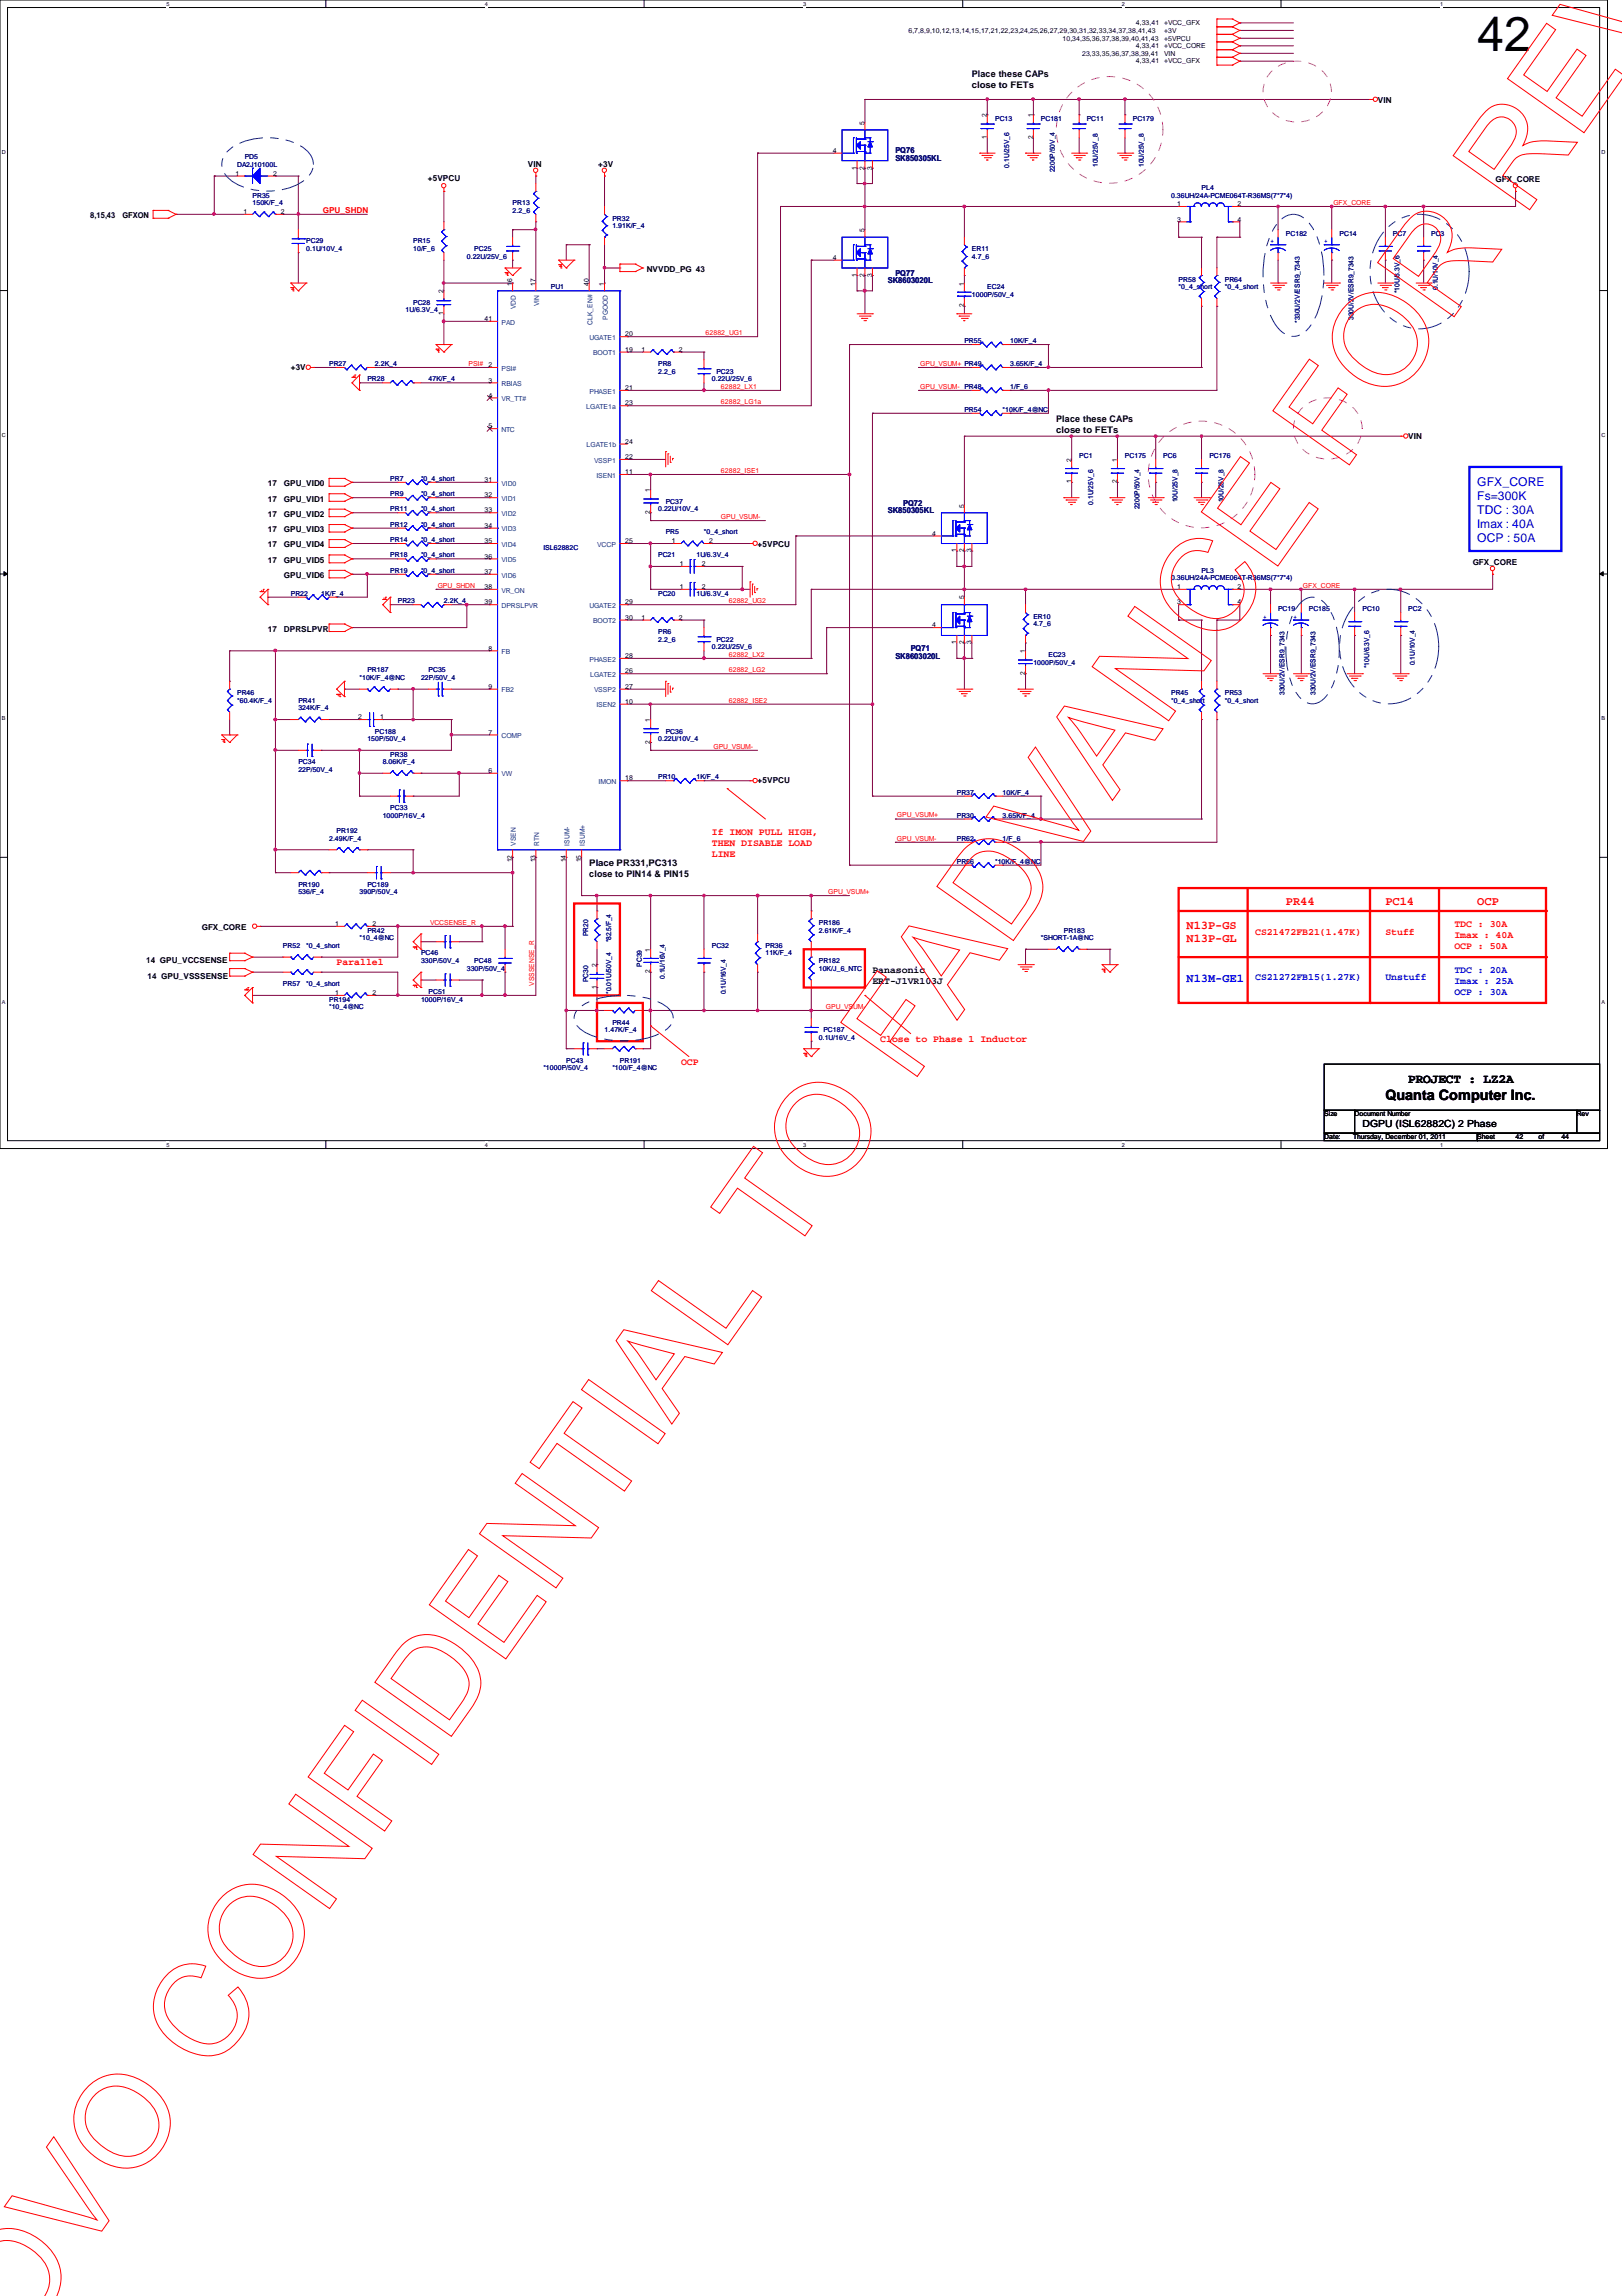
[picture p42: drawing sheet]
<svg xmlns="http://www.w3.org/2000/svg" width="210mm" height="297mm" viewBox="0 0 210 297" stroke-linecap="round" stroke-linejoin="round" font-family="sans-serif">
<defs><g id="words">
<text font-size="6.3" x="191.2" y="6.6">42</text>
<text font-size="1.9" x="179.3" y="142.3">Quanta Computer Inc.</text>
<text font-size="1.7" x="182.2" y="140.1">PROJECT : LZ2A</text>
<g font-size="1.6" fill="#00f">
<text x="191.2" y="62.8">GFX_CORE</text>
<text x="191.2" y="64.6">Fs=300K</text>
<text x="191.2" y="66.5">TDC : 30A</text>
<text x="191.2" y="68.3">Imax : 40A</text>
<text x="191.2" y="70.1">OCP : 50A</text>
<text x="153.5" y="127">N13M-GE1</text>
</g>
<g font-size="1.6" fill="#f00">
<text x="166.4" y="117.1">PR44</text>
<text x="179.3" y="117.1">PC14</text>
<text x="191.2" y="117.1">OCP</text>
<text x="153.5" y="120.1">N13P-GS</text>
<text x="153.5" y="121.9">N13P-GL</text>
</g>
<g font-size="1.3" fill="#f00">
<text x="92.1" y="108">If IMON PULL HIGH,</text>
<text x="92.1" y="109.5">THEN DISABLE LOAD</text>
<text x="92.1" y="110.9">LINE</text>
<text x="188.2" y="119.9">TDC : 30A</text>
<text x="43.6" y="124.9">Parallel</text>
<text x="162.4" y="120.9">CS21472FB21(1.47K)</text>
<text x="179.3" y="120.9">Stuff</text>
<text x="188.2" y="121.4">Imax : 40A</text>
<text x="188.2" y="122.8">OCP : 50A</text>
<text x="88.1" y="137.8">OCP</text>
<text x="113.9" y="134.8">Close to Phase 1 Inductor</text>
</g>
<g font-size="1.3">
<text x="112.9" y="125.9">Panasonic</text>
<text x="112.9" y="127.3">ERT-J1VR103J</text>
<text x="176.3" y="145.8">DGPU (ISL62882C) 2 Phase</text>
</g>
<g font-size="1.3" fill="#00f">
<text x="188.2" y="125.9">TDC : 20A</text>
<text x="162.4" y="126.8">CS21272FB15(1.27K)</text>
<text x="179.3" y="126.8">Unstuff</text>
<text x="188.2" y="127.3">Imax : 25A</text>
<text x="188.2" y="128.7">OCP : 30A</text>
</g>
<g font-size="1.2">
<text x="125.8" y="10">Place these CAPs</text>
<text x="125.8" y="11.4">close to FETs</text>
<text x="136.7" y="54.6">Place these CAPs</text>
<text x="136.7" y="56">close to FETs</text>
<text x="76.2" y="112">Place PR331,PC313</text>
<text x="76.2" y="113.5">close to PIN14 &amp; PIN15</text>
</g>
<g font-size="1.1">
<text x="178.3" y="13.3">VIN</text>
<text x="55.4" y="23.4">+5VPCU</text>
<text x="68.3" y="21.6">VIN</text>
<text x="77.4" y="21.6">+3V</text>
<text x="193.5" y="23.6">GFX_CORE</text>
<text x="11.7" y="28.2">8,15,43</text>
<text x="15.8" y="28.2">GFXON</text>
<text x="83.7" y="35.2">NVVDD_PG 43</text>
<text x="37.6" y="47.8">+3V</text>
<text x="182.2" y="56.9">VIN</text>
<text x="34.7" y="62.9">17</text>
<text x="34.7" y="64.9">17</text>
<text x="36.7" y="62.9">GPU_VID0</text>
<text x="36.7" y="64.9">GPU_VID1</text>
<text x="34.7" y="66.9">17</text>
<text x="34.7" y="68.9">17</text>
<text x="34.7" y="70.8">17</text>
<text x="36.7" y="66.9">GPU_VID2</text>
<text x="36.7" y="68.9">GPU_VID3</text>
<text x="36.7" y="70.8">GPU_VID4</text>
<text x="98" y="70.7">+5VPCU</text>
<text x="34.7" y="72.8">17</text>
<text x="36.7" y="72.8">GPU_VID5</text>
<text x="36.7" y="74.8">GPU_VID6</text>
<text x="190.6" y="73.1">GFX_CORE</text>
<text x="34.7" y="81.7">17</text>
<text x="36.7" y="81.7">DPRSLPVR</text>
<text x="98" y="101.3">+5VPCU</text>
<text x="18.9" y="124.6">14 GPU_VCCSENSE</text>
<text x="26.1" y="120.3">GFX_CORE</text>
<text x="19.1" y="126.6">14 GPU_VSSSENSE</text>
</g>
<g font-size="1.1" fill="#000080">
<text x="115.9" y="19.8">PQ76</text>
<text x="115.9" y="20.8">SK850305KL</text>
<text x="115.9" y="35.7">PQ77</text>
<text x="114.9" y="36.7">SK8603020L</text>
<text x="116.9" y="65.4">PQ72</text>
<text x="114.9" y="66.4">SK850305KL</text>
<text x="115.9" y="85.2">SK8603020L</text>
<text x="117.9" y="84.2">PQ71</text>
</g>
<text font-size="1.1" fill="#f00" x="41.8" y="27.5">GPU_SHDN</text>
<g font-size=".9">
<text x="117.6" y="4.3">6,7,8,9,10,12,13,14,15,17,21,22,23,24,25,26,27,29,30,31,32,33,34,37,38,41,43</text>
<text x="137.5" y="5.2">10,34,35,36,37,38,39,40,41,43</text>
<text x="147" y="3.3">4,33,41</text>
<text x="150.7" y="3.3">+VCC_GFX</text>
<text x="150.7" y="4.3">+3V</text>
<text x="150.7" y="5.2">+5VPCU</text>
<text x="140" y="7.2">23,33,35,36,37,38,39,41</text>
<text x="147" y="6.2">4,33,41</text>
<text x="147" y="8.2">4,33,41</text>
<text x="150.7" y="6.2">+VCC_CORE</text>
<text x="150.7" y="7.2">VIN</text>
<text x="150.7" y="8.2">+VCC_GFX</text>
<text x="111.9" y="16.1" transform="rotate(-90 111.9 16.1)">5</text>
<text x="127.7" y="17.9" transform="rotate(-90 127.7 17.9)">1</text>
<text x="127.7" y="15.2" transform="rotate(-90 127.7 15.2)">2</text>
<text x="133.7" y="17.9" transform="rotate(-90 133.7 17.9)">2</text>
<text x="133.7" y="15.2" transform="rotate(-90 133.7 15.2)">1</text>
<text x="30.5" y="22.7">1</text>
<text x="35.3" y="22.7">2</text>
<text x="107.8" y="19.8">4</text>
<text x="110.9" y="21.9" transform="rotate(-90 110.9 21.9)">1</text>
<text x="111.9" y="21.9" transform="rotate(-90 111.9 21.9)">2</text>
<text x="112.9" y="21.9" transform="rotate(-90 112.9 21.9)">3</text>
<text x="31.5" y="27.7">1</text>
<text x="36.3" y="27.7">2</text>
<text x="152.4" y="26.7">1</text>
<text x="152.4" y="28.7">3</text>
<text x="160.1" y="26.7">2</text>
<text x="160.1" y="28.7">4</text>
<text x="107.8" y="33.6">4</text>
<text x="110.9" y="35.8" transform="rotate(-90 110.9 35.8)">1</text>
<text x="111.9" y="35.8" transform="rotate(-90 111.9 35.8)">2</text>
<text x="111.9" y="30" transform="rotate(-90 111.9 30)">5</text>
<text x="112.9" y="35.8" transform="rotate(-90 112.9 35.8)">3</text>
<text x="57.4" y="40.8" transform="rotate(-90 57.4 40.8)">1</text>
<text x="57.4" y="37.9" transform="rotate(-90 57.4 37.9)">2</text>
<text x="62.7" y="41.5">41</text>
<text x="66.3" y="37" transform="rotate(-90 66.3 37)">16</text>
<text x="69.3" y="37" transform="rotate(-90 69.3 37)">17</text>
<text x="76.2" y="37" transform="rotate(-90 76.2 37)">40</text>
<text x="78.2" y="37" transform="rotate(-90 78.2 37)">1</text>
<text x="124.8" y="39.8" transform="rotate(-90 124.8 39.8)">2</text>
<text x="124.8" y="37" transform="rotate(-90 124.8 37)">1</text>
<text x="63.2" y="47.5">2</text>
<text x="80.9" y="45.5">19</text>
<text x="80.9" y="43.5">20</text>
<text x="83" y="45.5">1</text>
<text x="87.8" y="45.5">2</text>
<text x="63.2" y="51.4">4</text>
<text x="63.2" y="49.5">3</text>
<text x="80.9" y="50.5">21</text>
<text x="80.9" y="52.5">23</text>
<text x="63.2" y="55.4">5</text>
<text x="80.9" y="59.4">22</text>
<text x="80.9" y="57.4">24</text>
<text x="138.6" y="59.7" transform="rotate(-90 138.6 59.7)">2</text>
<text x="144.6" y="59.7" transform="rotate(-90 144.6 59.7)">1</text>
<text x="62.7" y="64.3">32</text>
<text x="62.7" y="62.4">31</text>
<text x="80.9" y="61.3">11</text>
<text x="84.2" y="63.7" transform="rotate(-90 84.2 63.7)">1</text>
<text x="124.8" y="65.7" transform="rotate(-90 124.8 65.7)">5</text>
<text x="138.6" y="62.5" transform="rotate(-90 138.6 62.5)">1</text>
<text x="144.6" y="62.5" transform="rotate(-90 144.6 62.5)">2</text>
<text x="62.7" y="70.3">35</text>
<text x="62.7" y="68.3">34</text>
<text x="62.7" y="66.3">33</text>
<text x="80.9" y="70.3">25</text>
<text x="84.2" y="66.5" transform="rotate(-90 84.2 66.5)">2</text>
<text x="87" y="70.3">1</text>
<text x="91.8" y="70.3">2</text>
<text x="120.6" y="69.3">4</text>
<text x="123.8" y="71.5" transform="rotate(-90 123.8 71.5)">1</text>
<text x="124.8" y="71.5" transform="rotate(-90 124.8 71.5)">2</text>
<text x="125.7" y="71.5" transform="rotate(-90 125.7 71.5)">3</text>
<text x="62.7" y="72.3">36</text>
<text x="62.7" y="76.2">38</text>
<text x="62.7" y="74.3">37</text>
<text x="88" y="76.2">1</text>
<text x="88" y="73.2">1</text>
<text x="90.8" y="76.2">2</text>
<text x="90.8" y="73.2">2</text>
<text x="124.8" y="77.6" transform="rotate(-90 124.8 77.6)">5</text>
<text x="152.4" y="76.2">1</text>
<text x="160.1" y="76.2">2</text>
<text x="62.7" y="78.2">39</text>
<text x="80.9" y="78.2">29</text>
<text x="80.9" y="80.2">30</text>
<text x="83" y="80.2">1</text>
<text x="87.8" y="80.2">2</text>
<text x="120.6" y="81.2">4</text>
<text x="123.8" y="83.4" transform="rotate(-90 123.8 83.4)">1</text>
<text x="124.8" y="83.4" transform="rotate(-90 124.8 83.4)">2</text>
<text x="125.7" y="83.4" transform="rotate(-90 125.7 83.4)">3</text>
<text x="152.4" y="78.2">3</text>
<text x="160.1" y="78.2">4</text>
<text x="63.2" y="84.2">8</text>
<text x="63.2" y="89.1">9</text>
<text x="80.9" y="85.1">28</text>
<text x="80.9" y="89.1">27</text>
<text x="80.9" y="87.1">26</text>
<text x="132.7" y="87.3" transform="rotate(-90 132.7 87.3)">2</text>
<text x="132.7" y="84.5" transform="rotate(-90 132.7 84.5)">1</text>
<text x="46.4" y="93">2</text>
<text x="49.2" y="93">1</text>
<text x="63.2" y="95">7</text>
<text x="80.9" y="91.1">10</text>
<text x="84.2" y="93.4" transform="rotate(-90 84.2 93.4)">1</text>
<text x="63.2" y="100">6</text>
<text x="80.9" y="101">18</text>
<text x="84.2" y="96.2" transform="rotate(-90 84.2 96.2)">2</text>
<text x="66.3" y="111.5" transform="rotate(-90 66.3 111.5)">12</text>
<text x="69.3" y="111.5" transform="rotate(-90 69.3 111.5)">13</text>
<text x="73.2" y="111.5" transform="rotate(-90 73.2 111.5)">14</text>
<text x="75.2" y="111.5" transform="rotate(-90 75.2 111.5)">15</text>
<text x="43.4" y="119.8">1</text>
<text x="48.2" y="119.8">2</text>
<text x="77.2" y="125.1" transform="rotate(-90 77.2 125.1)">2</text>
<text x="84.2" y="125.9" transform="rotate(-90 84.2 125.9)">2</text>
<text x="84.2" y="123.1" transform="rotate(-90 84.2 123.1)">1</text>
<text x="43.4" y="128.7">1</text>
<text x="48.2" y="128.7">2</text>
<text x="77.2" y="127.9" transform="rotate(-90 77.2 127.9)">1</text>
<text x="171.4" y="144.4">Size</text>
<text x="171.4" y="147.4">Date:</text>
<text x="175.1" y="147.4">Thursday, December 01, 2011</text>
<text x="175.3" y="144.4">Document Number</text>
<text x="191.2" y="147.4">Sheet</text>
<text x="196.1" y="147.4">42</text>
<text x="199.1" y="147.4">of</text>
<text x="202.1" y="147.4">44</text>
<text x="204" y="144.4">Rev</text>
</g>
<g font-size=".9" fill="#000080">
<text x="128.8" y="15.7">PC13</text>
<text x="134.7" y="15.7">PC181</text>
<text x="140.6" y="15.7">PC11</text>
<text x="146.6" y="15.7">PC179</text>
<text x="30.7" y="21.6">DA2J10100L</text>
<text x="31.7" y="20.6">PD5</text>
<text x="130.6" y="21.7" transform="rotate(-90 130.6 21.7)">0.1U/25V_6</text>
<text x="136.5" y="22.3" transform="rotate(-90 136.5 22.3)">2200P/50V_4</text>
<text x="142.1" y="21.6" transform="rotate(-90 142.1 21.6)">10U/25V_8</text>
<text x="148" y="21.6" transform="rotate(-90 148 21.6)">10U/25V_8</text>
<text x="32.7" y="25.6">PR35</text>
<text x="32.7" y="26.5">150K/F_4</text>
<text x="66.3" y="26.5">PR13</text>
<text x="66.3" y="27.5">2.2_6</text>
<text x="79.2" y="28.5">PR32</text>
<text x="79.2" y="29.5">1.91K/F_4</text>
<text x="151.6" y="25.6">0.36UH/24A-PCME064T-R36MS(7*7*4)</text>
<text x="155.5" y="24.6">PL4</text>
<text x="39.6" y="31.5">PC29</text>
<text x="39.6" y="32.5">0.1U/10V_4</text>
<text x="53.5" y="31.5">PR15</text>
<text x="53.5" y="32.5">10/F_6</text>
<text x="60.4" y="33.5">0.22U/25V_6</text>
<text x="61.4" y="32.5">PC25</text>
<text x="125.8" y="32.5">ER11</text>
<text x="125.8" y="33.5">4.7_6</text>
<text x="166.4" y="30.5">PC182</text>
<text x="173.4" y="30.5">PC14</text>
<text x="180.3" y="30.5">PC7</text>
<text x="185.2" y="30.5">PC3</text>
<text x="52.5" y="40.4">1U/6.3V_4</text>
<text x="53.5" y="39.4">PC28</text>
<text x="71.3" y="37.4">PU1</text>
<text x="125.8" y="38.4">1000P/50V_4</text>
<text x="127.8" y="37.4">EC24</text>
<text x="152.5" y="36.4">PR58</text>
<text x="152.5" y="37.4">*0_4_short</text>
<text x="158.5" y="36.4">PR64</text>
<text x="158.5" y="37.4">*0_4_short</text>
<text x="168.2" y="41.8" transform="rotate(-90 168.2 41.8)">*330U/2V/ESR9_7343</text>
<text x="175.2" y="41.4" transform="rotate(-90 175.2 41.4)">330U/2V/ESR9_7343</text>
<text x="181.1" y="37.9" transform="rotate(-90 181.1 37.9)">*10U/6.3V_6</text>
<text x="186.1" y="37.5" transform="rotate(-90 186.1 37.5)">0.1U/10V_4</text>
<text x="42.6" y="47.3">PR27</text>
<text x="48.5" y="47.3">2.2K_4</text>
<text x="85.2" y="47.3">PR8</text>
<text x="124.8" y="44.4">PR55</text>
<text x="130.7" y="47.3">3.65K/F_4</text>
<text x="130.7" y="44.4">10K/F_4</text>
<text x="47.5" y="49.3">PR28</text>
<text x="55.5" y="49.3">47K/F_4</text>
<text x="85.2" y="48.3">2.2_6</text>
<text x="92.1" y="49.3">0.22U/25V_6</text>
<text x="92.7" y="48.3">PC23</text>
<text x="124.8" y="53.3">PR54</text>
<text x="129.8" y="53.3">*10K/F_4@NC</text>
<text x="130.7" y="50.3">1/F_6</text>
<text x="139.7" y="59.2">PC1</text>
<text x="145.6" y="59.2">PC175</text>
<text x="150.5" y="59.2">PC6</text>
<text x="156.5" y="59.2">PC176</text>
<text x="50.5" y="62.2">PR7</text>
<text x="50.5" y="64.2">PR9</text>
<text x="54.5" y="62.2">*0_4_short</text>
<text x="54.5" y="64.2">*0_4_short</text>
<text x="86.1" y="65.2">PC37</text>
<text x="141.5" y="65.3" transform="rotate(-90 141.5 65.3)">0.1U/25V_6</text>
<text x="147.4" y="65.9" transform="rotate(-90 147.4 65.9)">2200P/50V_4</text>
<text x="152.4" y="65" transform="rotate(-90 152.4 65)">10U/25V_8</text>
<text x="158.3" y="65" transform="rotate(-90 158.3 65)">10U/25V_8</text>
<text x="50.5" y="66.2">PR11</text>
<text x="50.5" y="70.1">PR14</text>
<text x="50.5" y="68.2">PR12</text>
<text x="54.5" y="66.2">*0_4_short</text>
<text x="54.5" y="70.1">*0_4_short</text>
<text x="54.5" y="68.2">*0_4_short</text>
<text x="70.3" y="71.1">ISL62882C</text>
<text x="85.2" y="66.2">0.22U/10V_4</text>
<text x="86.1" y="69.1">PR5</text>
<text x="91.1" y="69.1">*0_4_short</text>
<text x="37.6" y="77">PR22</text>
<text x="41.6" y="77">1K/F_4</text>
<text x="50.5" y="72.1">PR18</text>
<text x="50.5" y="74.1">PR19</text>
<text x="54.5" y="72.1">*0_4_short</text>
<text x="54.5" y="74.1">*0_4_short</text>
<text x="85.2" y="77">PC20</text>
<text x="85.2" y="72.1">PC21</text>
<text x="90.1" y="77">1U/6.3V_4</text>
<text x="90.1" y="72.1">1U/6.3V_4</text>
<text x="151.6" y="75.1">0.36UH/24A-PCME064T-R36MS(7*7*4)</text>
<text x="155.5" y="74.1">PL3</text>
<text x="51.5" y="78.1">PR23</text>
<text x="57.4" y="78.1">2.2K_4</text>
<text x="85.2" y="82">PR6</text>
<text x="85.2" y="83">2.2_6</text>
<text x="92.1" y="84">0.22U/25V_6</text>
<text x="92.7" y="83">PC22</text>
<text x="133.7" y="80.1">ER10</text>
<text x="133.7" y="81">4.7_6</text>
<text x="165.4" y="79">PC19</text>
<text x="169.4" y="79">PC185</text>
<text x="176.3" y="79">PC10</text>
<text x="182.2" y="79">PC2</text>
<text x="30.7" y="90">PR46</text>
<text x="46.5" y="88">*10K/F_4@NC</text>
<text x="47.5" y="87">PR187</text>
<text x="54.5" y="88">22P/50V_4</text>
<text x="55.5" y="87">PC35</text>
<text x="133.7" y="86">1000P/50V_4</text>
<text x="135.7" y="85">EC23</text>
<text x="151.6" y="90">PR45</text>
<text x="158.5" y="90">PR53</text>
<text x="166.2" y="89.9" transform="rotate(-90 166.2 89.9)">330U/2V/ESR9_7343</text>
<text x="170.2" y="89.9" transform="rotate(-90 170.2 89.9)">330U/2V/ESR9_7343</text>
<text x="177.2" y="86.4" transform="rotate(-90 177.2 86.4)">*10U/6.3V_6</text>
<text x="183.1" y="86.1" transform="rotate(-90 183.1 86.1)">0.1U/10V_4</text>
<text x="30.7" y="90.9">*60.4K/F_4</text>
<text x="38.6" y="90.9">PR41</text>
<text x="38.6" y="91.9">324K/F_4</text>
<text x="47.5" y="95.9">150P/50V_4</text>
<text x="48.5" y="94.9">PC188</text>
<text x="85.2" y="95.9">0.22U/10V_4</text>
<text x="86.1" y="94.9">PC36</text>
<text x="151.6" y="90.9">*0_4_short</text>
<text x="158.5" y="90.9">*0_4_short</text>
<text x="38.6" y="98.8">PC34</text>
<text x="38.6" y="99.9">22P/50V_4</text>
<text x="49.5" y="98.8">8.06K/F_4</text>
<text x="50.5" y="97.9">PR38</text>
<text x="85.2" y="100.8">PR10</text>
<text x="90.1" y="100.8">1K/F_4</text>
<text x="43.6" y="107.8">PR192</text>
<text x="49.5" y="105.8">1000P/16V_4</text>
<text x="50.5" y="104.8">PC33</text>
<text x="123.8" y="105.8">PR30</text>
<text x="123.8" y="102.8">PR37</text>
<text x="129.8" y="105.8">3.65K/F_4</text>
<text x="129.8" y="102.8">10K/F_4</text>
<text x="42.6" y="108.8">2.49K/F_4</text>
<text x="123.8" y="111.7">PR56</text>
<text x="123.8" y="108.8">PR62</text>
<text x="128.8" y="111.7">*10K/F_4@NC</text>
<text x="129.8" y="108.8">1/F_6</text>
<text x="38.6" y="114.7">PR190</text>
<text x="38.6" y="115.7">536/F_4</text>
<text x="46.5" y="115.7">390P/50V_4</text>
<text x="47.5" y="114.7">PC189</text>
<text x="106" y="119.7">PR186</text>
<text x="36.6" y="122.6">PR52</text>
<text x="39.6" y="122.6">*0_4_short</text>
<text x="46.5" y="121.6">*10_4@NC</text>
<text x="47.5" y="120.7">PR42</text>
<text x="54.5" y="123.6">PC46</text>
<text x="54.5" y="124.6">330P/50V_4</text>
<text x="60.4" y="125.6">330P/50V_4</text>
<text x="61.4" y="124.6">PC48</text>
<text x="76.1" y="121.1" transform="rotate(-90 76.1 121.1)">PR20</text>
<text x="79.1" y="121.9" transform="rotate(-90 79.1 121.9)">*82.5/F_4</text>
<text x="83.1" y="125.1" transform="rotate(-90 83.1 125.1)">PC39</text>
<text x="92.1" y="122.6">PC32</text>
<text x="99.1" y="122.6">PR36</text>
<text x="99.1" y="123.6">11K/F_4</text>
<text x="106" y="124.6">PR182</text>
<text x="106" y="125.6">10K/J_6_NTC</text>
<text x="106" y="120.7">2.61K/F_4</text>
<text x="134.7" y="121.6">*SHORT-1A@NC</text>
<text x="137.7" y="120.7">PR183</text>
<text x="36.6" y="127.6">PR57</text>
<text x="39.6" y="127.6">*0_4_short</text>
<text x="42.6" y="129.6">PR194</text>
<text x="42.6" y="130.6">*10_4@NC</text>
<text x="54.5" y="129.6">1000P/16V_4</text>
<text x="55.5" y="128.6">PC51</text>
<text x="76.1" y="127.1" transform="rotate(-90 76.1 127.1)">PC30</text>
<text x="79.1" y="128.6" transform="rotate(-90 79.1 128.6)">*0.01U/50V_4</text>
<text x="86" y="126.7" transform="rotate(-90 86 126.7)">0.1U/16V_4</text>
<text x="93.9" y="128.7" transform="rotate(-90 93.9 128.7)">0.1U/16V_4</text>
<text x="73.3" y="137.5">PC43</text>
<text x="78.2" y="133.5">1.47K/F_4</text>
<text x="79.2" y="132.5">PR44</text>
<text x="80.2" y="137.5">PR191</text>
<text x="106" y="134.5">0.1U/16V_4</text>
<text x="106.6" y="133.5">PC187</text>
<text x="70.3" y="138.5">*1000P/50V_4</text>
<text x="79.2" y="138.5">*100/F_4@NC</text>
</g>
<g font-size=".9" fill="#f00">
<text x="172.6" y="26.5">GFX_CORE</text>
<text x="60.6" y="47.3">PSI#</text>
<text x="91.3" y="43.3">62882_UG1</text>
<text x="119.1" y="47.3">GPU_VSUM+ PR49</text>
<text x="93.3" y="50.3">62882_LX1</text>
<text x="93.3" y="52.3">62882_LG1a</text>
<text x="119.1" y="50.3">GPU_VSUM- PR48</text>
<text x="93.3" y="61.2">62882_ISE1</text>
<text x="93.3" y="67.1">GPU_VSUM-</text>
<text x="56.6" y="76">GPU_SHDN</text>
<text x="168.6" y="76">GFX_CORE</text>
<text x="94.3" y="78">62882_UG2</text>
<text x="94.3" y="85">62882_LX2</text>
<text x="94.3" y="87">62882_LG2</text>
<text x="94.3" y="90.9">62882_ISE2</text>
<text x="92.3" y="96.9">GPU_VSUM-</text>
<text x="116.1" y="105.7">GPU_VSUM+</text>
<text x="116.1" y="108.8">GPU_VSUM-</text>
<text x="55.7" y="119.6">VCCSENSE_R</text>
<text x="107.2" y="115.7">GPU_VSUM+</text>
<text x="69.1" y="127.6" transform="rotate(-90 69.1 127.6)">VSSSENSE_R</text>
<text x="106.9" y="130.5">GPU_VSUM-</text>
</g>
<g font-size=".9" fill="#00f">
<text x="164.4" y="31.5">+</text>
<text x="171.4" y="31.5">+</text>
<text x="163.4" y="80.1">+</text>
<text x="167.4" y="80.1">+</text>
</g>
<g font-size=".9" fill="#004080">
<text x="64.9" y="42">PAD</text>
<text x="66.8" y="40" transform="rotate(-90 66.8 40)">VDD</text>
<text x="69.8" y="39.6" transform="rotate(-90 69.8 39.6)">VIN</text>
<text x="76.7" y="42" transform="rotate(-90 76.7 42)">CLK_EN#</text>
<text x="78.7" y="41.4" transform="rotate(-90 78.7 41.4)">PGOOD</text>
<text x="64.9" y="48">PSI#</text>
<text x="76.3" y="44">UGATE1</text>
<text x="76.8" y="46">BOOT1</text>
<text x="64.9" y="51.9">VR_TT#</text>
<text x="64.9" y="50">RBIAS</text>
<text x="75.9" y="52.9">LGATE1a</text>
<text x="76.3" y="50.9">PHASE1</text>
<text x="64.9" y="55.9">NTC</text>
<text x="75.9" y="57.9">LGATE1b</text>
<text x="76.9" y="59.9">VSSP1</text>
<text x="64.9" y="64.8">VID1</text>
<text x="64.9" y="62.8">VID0</text>
<text x="77.2" y="61.8">ISEN1</text>
<text x="64.9" y="70.7">VID4</text>
<text x="64.9" y="68.7">VID3</text>
<text x="64.9" y="66.8">VID2</text>
<text x="77.3" y="70.7">VCCP</text>
<text x="64.9" y="72.7">VID5</text>
<text x="64.9" y="76.7">VR_ON</text>
<text x="64.9" y="74.7">VID6</text>
<text x="64.9" y="78.7">DPRSLPVR</text>
<text x="76.3" y="78.7">UGATE2</text>
<text x="76.8" y="80.6">BOOT2</text>
<text x="64.9" y="84.6">FB</text>
<text x="64.9" y="89.6">FB2</text>
<text x="76.3" y="85.6">PHASE2</text>
<text x="76.4" y="87.6">LGATE2</text>
<text x="76.9" y="89.6">VSSP2</text>
<text x="64.9" y="95.5">COMP</text>
<text x="77.2" y="91.5">ISEN2</text>
<text x="64.9" y="100.5">VW</text>
<text x="77.5" y="101.4">IMON</text>
<text x="66.8" y="109.4" transform="rotate(-90 66.8 109.4)">VSEN</text>
<text x="69.8" y="109.4" transform="rotate(-90 69.8 109.4)">RTN</text>
<text x="73.7" y="109.4" transform="rotate(-90 73.7 109.4)">ISUM-</text>
<text x="75.7" y="109.4" transform="rotate(-90 75.7 109.4)">ISUM+</text>
</g>
<g font-size=".7">
<text x="21.5" y=".8">5</text>
<text x="62.7" y=".8">4</text>
<text x="103.9" y=".8">3</text>
<text x="145.2" y=".8">2</text>
<text x="186.4" y=".8">1</text>
<text x=".3" y="19.9">D</text>
<text x="207.3" y="19.9">D</text>
<text x=".3" y="56.5">C</text>
<text x="207.3" y="56.5">C</text>
<text x=".3" y="93.2">B</text>
<text x="207.3" y="93.2">B</text>
<text x=".3" y="129.8">A</text>
<text x="207.3" y="129.8">A</text>
<text x="21.5" y="148.3">5</text>
<text x="62.7" y="148.3">4</text>
<text x="103.9" y="148.3">3</text>
<text x="145.2" y="148.3">2</text>
<text x="186.4" y="148.3">1</text>
</g>
</g></defs>
<path d="M0 0h208v148.6h-208zM1 1h206v146.6h-206z" fill="none" stroke="#000" stroke-width=".13"/>
<g fill="#fff">
<path d="M21.5 .1h.4v.8h-.4z"/>
<path d="M21.5 147.7h.4v.8h-.4z"/>
</g>
<path d="M42.2 0v1M42.2 147.6v.9" fill="none" stroke="#000" stroke-width=".13"/>
<g fill="#fff">
<path d="M62.7 .1h.4v.8h-.4z"/>
<path d="M62.7 147.7h.4v.8h-.4z"/>
</g>
<path d="M83.4 0v1M83.4 147.6v.9" fill="none" stroke="#000" stroke-width=".13"/>
<g fill="#fff">
<path d="M103.9 .1h.4v.8h-.4z"/>
<path d="M103.9 147.7h.4v.8h-.4z"/>
</g>
<path d="M124.6 0v1M124.6 147.6v.9" fill="none" stroke="#000" stroke-width=".13"/>
<g fill="#fff">
<path d="M145.2 .1h.3v.8h-.3z"/>
<path d="M145.2 147.7h.3v.8h-.3z"/>
</g>
<path d="M165.8 0v1M165.8 147.6v.9" fill="none" stroke="#000" stroke-width=".13"/>
<g fill="#fff">
<path d="M186.4 .1h.3v.8h-.3z"/>
<path d="M186.4 147.7h.3v.8h-.3z"/>
<path d="M.3 19.3h.5v.8h-.5z"/>
<path d="M207.3 19.3h.5v.8h-.5z"/>
<path d="M.3 55.9h.5v.8h-.5z"/>
<path d="M207.3 55.9h.5v.8h-.5z"/>
</g>
<path d="M0 37.6h1M207 37.6h1" fill="none" stroke="#000" stroke-width=".13"/>
<g fill="#fff">
<path d="M.3 92.5h.4v.8h-.4z"/>
<path d="M207.3 92.5h.4v.8h-.4z"/>
</g>
<path d="M0 74.3h1M.5 74l.5 .3-.5 .2zM207 74.3l.5-.3v.5zM207 74.3h1" fill="none" stroke="#000" stroke-width=".13"/>
<path d="M.5 74l.5 .3-.5 .2zM207 74.3l.5-.3v.5z" fill="#000"/>
<g fill="#fff">
<path d="M.3 129.2h.4v.8h-.4z"/>
<path d="M207.3 129.2h.4v.8h-.4z"/>
</g>
<path d="M0 110.9h1M207 110.9h1" fill="none" stroke="#000" stroke-width=".13"/>
<g fill="none" stroke="#800040" stroke-width=".13">
<path d="M57.4 24.8h.1M57.4 24.8v3.9M179.3 33.7h.1M179.3 33.7v2.9M184.2 26.7h.1M184.2 26.7v4M132.7 76.2h.1M132.7 76.2h19.8M160.4 76.2h.1M160.4 76.2h4M168.4 76.2h.1M168.4 76.2h6.9"/>
<path d="M175.3 76.2h.1M175.3 76.2v3M164.4 82.2h.1M164.4 82.2v5"/>
</g>
<path d="M132.6 76.1h.2v.3h-.2z" fill-rule="evenodd" fill="#f0f"/>
<path d="M132.6 76.1h.2v.3h-.2z" fill="none" stroke="#f0f" stroke-width=".13"/>
<path d="M164.4 76.2h.1M164.4 76.2v2M175.3 76.2h.1M175.3 76.2h6" fill="none" stroke="#800040" stroke-width=".13"/>
<path d="M175.2 76.1h.2v.3h-.2z" fill-rule="evenodd" fill="#f0f"/>
<path d="M175.2 76.1h.2v.3h-.2z" fill="none" stroke="#f0f" stroke-width=".13"/>
<path d="M181.3 76.2h.1M181.3 76.2v3" fill="none" stroke="#800040" stroke-width=".13"/>
<path d="M181.1 76.1h.2v.3h-.2z" fill-rule="evenodd" fill="#f0f"/>
<path d="M181.1 76.1h.2v.3h-.2z" fill="none" stroke="#f0f" stroke-width=".13"/>
<g fill="none" stroke="#800040" stroke-width=".13">
<path d="M184.2 33.7h.1M184.2 33.7v2.9M144.6 56.4h.1M144.6 56.4h5M149.6 56.4h.1M149.6 56.4v3M132.7 122.8h.1M132.7 122.8v2M132.7 122.8h3M140.6 122.8h.1M140.6 122.8h3M143.6 122.8h.1"/>
<path d="M143.6 122.8v2"/>
</g>
<path d="M144.5 56.3h.2v.2h-.2z" fill-rule="evenodd" fill="#f0f"/>
<path d="M144.5 56.3h.2v.2h-.2z" fill="none" stroke="#f0f" stroke-width=".13"/>
<path d="M109.9 44.6h.1M109.9 44.6v16.8M109.9 44.6h15.9M84.2 70.3h.1M84.2 70.3v3M123.8 85.2h.1M123.8 83.2v2M123.8 85.2h1M124.8 85.2h.1M51.5 128.8h.1M51.5 128.8h10.9" fill="none" stroke="#800040" stroke-width=".13"/>
<path d="M84 73.1h.3v.3h-.3z" fill-rule="evenodd" fill="#f0f"/>
<path d="M84 73.1h.3v.3h-.3z" fill="none" stroke="#f0f" stroke-width=".13"/>
<path d="M84 70.2h.3v.2l-.1 .1-.2-.1z" fill-rule="evenodd" fill="#f0f"/>
<path d="M84 70.2h.3v.2l-.1 .1-.2-.1z" fill="none" stroke="#f0f" stroke-width=".13"/>
<path d="M56.4 76.2h.1M56.4 76.2h7M81.2 70.3h.1M81.2 70.3h3M84.2 76.2h.1M84.2 76.2h3.9M65.4 119.8h.9M66.3 119.8h.1M69.3 110.9h.1M69.3 110.9v17.9h-3.9M65.4 128.8h.1" fill="none" stroke="#800040" stroke-width=".13"/>
<path d="M65.2 128.6h.3v.3h-.3z" fill-rule="evenodd" fill="#f0f"/>
<path d="M65.2 128.6h.3v.3h-.3z" fill="none" stroke="#f0f" stroke-width=".13"/>
<path d="M84.2 73.3h.1M84.2 73.3v2.9M105 76.2h.1M105 76.2h19.8M42.6 93.1h3.9M46.5 93.1h.1M58.4 95.1h.1M58.4 95.1h5" fill="none" stroke="#800040" stroke-width=".13"/>
<path d="M58.3 94.9h.2v.3h-.1h-.1z" fill-rule="evenodd" fill="#f0f"/>
<path d="M58.3 94.9h.2v.3h-.1h-.1z" fill="none" stroke="#f0f" stroke-width=".13"/>
<g fill="none" stroke="#800040" stroke-width=".13">
<path d="M124.8 26.7h.1M124.8 26.7v4M91.1 73.3h.1M91.1 73.3h5M105 76.2v9M58.4 93.1h.1M58.4 93.1v2M91.1 85.2h.1M91.1 85.2h13.9M105 85.2h.1M59.4 126.8h3M62.4 126.8h.1"/>
<path d="M62.4 126.8v2"/>
</g>
<path d="M124.6 26.6h.3v.2h-.3z" fill-rule="evenodd" fill="#f0f"/>
<path d="M124.6 26.6h.3v.2h-.3z" fill="none" stroke="#f0f" stroke-width=".13"/>
<path d="M96.1 73.3h.1M96.1 73.3v2.9" fill="none" stroke="#800040" stroke-width=".13"/>
<path d="M95.9 76.1h.3v.3h-.3z" fill-rule="evenodd" fill="#f0f"/>
<path d="M95.9 76.1h.3v.3h-.3z" fill="none" stroke="#f0f" stroke-width=".13"/>
<path d="M91.1 76.2h.1M91.1 76.2h5" fill="none" stroke="#800040" stroke-width=".13"/>
<path d="M95.9 76.1h.3v.3h-.3z" fill-rule="evenodd" fill="#f0f"/>
<path d="M95.9 76.1h.3v.3h-.3z" fill="none" stroke="#f0f" stroke-width=".13"/>
<path d="M111.9 37.6h.1M111.9 37.6v3M115.9 106h.1M115.9 106h8.9M59.4 121.8h3M62.4 121.8h.1" fill="none" stroke="#800040" stroke-width=".13"/>
<path d="M111.8 37.5h.2v.2h-.2z" fill-rule="evenodd" fill="#f0f"/>
<path d="M111.8 37.5h.2v.2h-.2z" fill="none" stroke="#f0f" stroke-width=".13"/>
<path d="M109.9 61.4h.1M109.9 61.4v50.5M88.1 80.2h.1M88.1 80.2h3M62.4 119.8h.1M62.4 119.8v2M62.4 119.8h3M65.4 119.8h.1" fill="none" stroke="#800040" stroke-width=".13"/>
<path d="M65.2 119.7h.3v.2l-.2 .1-.1-.1z" fill-rule="evenodd" fill="#f0f"/>
<path d="M65.2 119.7h.3v.2l-.2 .1-.1-.1z" fill="none" stroke="#f0f" stroke-width=".13"/>
<path d="M78.2 34.7h.1M78.2 31.7v3" fill="none" stroke="#800040" stroke-width=".13"/>
<path d="M78.1 34.5h.2v.2h-.2z" fill-rule="evenodd" fill="#f0f"/>
<path d="M78.1 34.5h.2v.2h-.2z" fill="none" stroke="#f0f" stroke-width=".13"/>
<path d="M78.2 36.6h.1M80.2 34.7h.1M80.2 34.7h-2v1.9M62.4 128.8h.1M62.4 128.8h3" fill="none" stroke="#800040" stroke-width=".13"/>
<path d="M62.2 128.6h.3v.3h-.3z" fill-rule="evenodd" fill="#f0f"/>
<path d="M62.2 128.6h.3v.3h-.3z" fill="none" stroke="#f0f" stroke-width=".13"/>
<g fill="none" stroke="#800040" stroke-width=".13">
<path d="M73.3 31.7h.1M73.3 31.7v2M73.3 31.7h2.9M76.2 31.7h.1M124.8 56.4h.1M124.8 56.4h13.9M124.8 56.4v9M138.7 56.4h.1M96.1 76.2h.1M96.1 76.2h1M103 69.3h.1M103 69.3h17.8"/>
<path d="M124.8 73.3h.1M124.8 73.3v2.9M107 81.2h.1M107 81.2h13.8M152.5 80.2h.1M152.5 80.2h3M155.5 80.2h.1M155.5 80.2v7.9M157.5 80.2h.1M157.5 93.1h.1M157.5 80.2v7.9M157.5 93.1v15.9"/>
</g>
<path d="M124.6 76.1h.3v.3h-.3z" fill-rule="evenodd" fill="#f0f"/>
<path d="M124.6 76.1h.3v.3h-.3z" fill="none" stroke="#f0f" stroke-width=".13"/>
<path d="M124.6 73.1h.3v.3h-.3z" fill-rule="evenodd" fill="#f0f"/>
<path d="M124.6 73.1h.3v.3h-.3z" fill="none" stroke="#f0f" stroke-width=".13"/>
<path d="M155.5 93.1h.1M155.5 93.1v12.9M157.5 80.2h.1M157.5 80.2h2.9M129.8 111.9h.1M129.8 109h.1M129.8 109h27.7M134.7 109h.1M134.7 109v2.9h-4.9" fill="none" stroke="#800040" stroke-width=".13"/>
<path d="M134.5 108.8h.3v.2h-.3z" fill-rule="evenodd" fill="#f0f"/>
<path d="M134.5 108.8h.3v.2h-.3z" fill="none" stroke="#f0f" stroke-width=".13"/>
<path d="M57.4 41.6h6M63.4 41.6h.1M124.8 85.2h.1M124.8 85.2v4" fill="none" stroke="#800040" stroke-width=".13"/>
<path d="M124.6 85h.3v.3h-.1h-.2z" fill-rule="evenodd" fill="#f0f"/>
<path d="M124.6 85h.3v.3h-.1h-.2z" fill="none" stroke="#f0f" stroke-width=".13"/>
<path d="M50.5 78.2h.1M50.5 78.2h3M35.6 84.2h.1M35.6 84.2h27.8M91.1 85.2h.1M91.1 84.2v1" fill="none" stroke="#800040" stroke-width=".13"/>
<path d="M35.5 84h.3v.3h-.3z" fill-rule="evenodd" fill="#f0f"/>
<path d="M35.5 84h.3v.3h-.3z" fill="none" stroke="#f0f" stroke-width=".13"/>
<g fill="none" stroke="#800040" stroke-width=".13">
<path d="M98 19.8h.1M98 19.8h9.9M66.3 29.7h.1M66.3 29.7v1M69.3 22.8h.1M69.3 29.7h.1M69.3 22.8v.9M69.3 29.7v6.9M76.2 31.7h.1M76.2 31.7v4.9M81.2 43.6h.1M81.2 43.6h16.8"/>
<path d="M115.9 109h.1M115.9 109h8.9M84.2 130.7h.1M84.2 130.7h6.9"/>
</g>
<path d="M69.2 29.5h.2v.3h-.2z" fill-rule="evenodd" fill="#f0f"/>
<path d="M69.2 29.5h.2v.3h-.2z" fill="none" stroke="#f0f" stroke-width=".13"/>
<path d="M66.3 29.7h.1M66.3 33.7h.1M66.3 33.7v1M69.3 28.7h.1M69.3 28.7v1h-3M73.3 110.9h.1M73.3 110.9v19.8" fill="none" stroke="#800040" stroke-width=".13"/>
<path d="M73.1 130.6h.3v.2h-.3z" fill-rule="evenodd" fill="#f0f"/>
<path d="M73.1 130.6h.3v.2h-.3z" fill="none" stroke="#f0f" stroke-width=".13"/>
<path d="M184.2 26.7h.1M184.2 26.7h11.9M112.9 53.5h.1M112.9 53.5v37.6" fill="none" stroke="#800040" stroke-width=".13"/>
<path d="M184.1 26.6h.2v.2h-.2z" fill-rule="evenodd" fill="#f0f"/>
<path d="M184.1 26.6h.2v.2h-.2z" fill="none" stroke="#f0f" stroke-width=".13"/>
<g fill="none" stroke="#800040" stroke-width=".13">
<path d="M78.2 22.8h.1M78.2 22.8v3.9M46.5 49.5h.1M46.5 49.5h3M88.1 45.6h.1M88.1 45.6h3M91.1 45.6h.1M91.1 45.6v.9M58.4 89.2h5M63.4 89.2h.1M33.7 119.8h.1M33.7 119.8h9.9"/>
<path d="M51.5 119.8h.1M51.5 119.8h10.9M51.5 119.8v4h-9.9M62.4 119.8h.1M109.9 111.9h.1M109.9 111.9h14.9M41.6 123.8h.1M73.3 135.7h.1M73.3 135.7h1"/>
</g>
<path d="M62.2 119.7h.3v.2l-.1 .1-.2-.1z" fill-rule="evenodd" fill="#f0f"/>
<path d="M62.2 119.7h.3v.2l-.1 .1-.2-.1z" fill="none" stroke="#f0f" stroke-width=".13"/>
<path d="M92.1 70.3h.1M92.1 70.3h5M53.5 89.2h.1M53.5 89.2v3.9" fill="none" stroke="#800040" stroke-width=".13"/>
<path d="M53.3 89h.3v.2h-.3z" fill-rule="evenodd" fill="#f0f"/>
<path d="M53.3 89h.3v.2h-.3z" fill="none" stroke="#f0f" stroke-width=".13"/>
<path d="M81.2 59.4h.1M81.2 59.4h4.9M49.5 93.1h.1M49.5 93.1h4M53.5 89.2h.1M53.5 89.2h2M77.3 115.9h.1M77.3 115.9h6.9M91.1 101h.1M91.1 101h6M41.6 125.8h.1M41.6 125.8h9.9" fill="none" stroke="#800040" stroke-width=".13"/>
<path d="M84 115.7h.3v.3h-.3z" fill-rule="evenodd" fill="#f0f"/>
<path d="M84 115.7h.3v.3h-.3z" fill="none" stroke="#f0f" stroke-width=".13"/>
<path d="M51.5 128.8h.1M51.5 125.8v3" fill="none" stroke="#800040" stroke-width=".13"/>
<path d="M51.3 128.6h.3v.3h-.3z" fill-rule="evenodd" fill="#f0f"/>
<path d="M51.3 128.6h.3v.3h-.3z" fill="none" stroke="#f0f" stroke-width=".13"/>
<path d="M81.2 45.6h.1M81.2 45.6h2M81.2 78.2h.1M103 69.3h.1M103 69.3v8.9h-21.8M77.3 117.9h.1M77.3 115.9v2M48.5 128.8h.1M48.5 128.8h3" fill="none" stroke="#800040" stroke-width=".13"/>
<path d="M77.1 115.7h.2v.3h-.2z" fill-rule="evenodd" fill="#f0f"/>
<path d="M77.1 115.7h.2v.3h-.2z" fill="none" stroke="#f0f" stroke-width=".13"/>
<path d="M130.7 47.5h5M135.7 47.5h.1M32.7 123.8h3.9M36.6 123.8h.1M54.5 121.8h.1M54.5 126.8h.1M54.5 121.8h1.9M54.5 126.8h1.9" fill="none" stroke="#800040" stroke-width=".13"/>
<path d="M135.5 47.4h.3v.2h-.3z" fill-rule="evenodd" fill="#f0f"/>
<path d="M135.5 47.4h.3v.2h-.3z" fill="none" stroke="#f0f" stroke-width=".13"/>
<path d="M84.2 115.9h.1M84.2 115.9h6.9M32.7 125.8h.1M32.7 125.8h3.9M91.1 130.7h.1M91.1 130.7h6.9" fill="none" stroke="#800040" stroke-width=".13"/>
<path d="M97.9 130.6h.3v.2h-.3z" fill-rule="evenodd" fill="#f0f"/>
<path d="M97.9 130.6h.3v.2h-.3z" fill="none" stroke="#f0f" stroke-width=".13"/>
<g fill="none" stroke="#800040" stroke-width=".13">
<path d="M130.7 44.6h5M135.7 44.6h.1M135.7 47.5h.1M135.7 44.6v2.9M135.7 47.5h19.8M155.5 47.5h.1M44.6 89.2h.1M44.6 89.2h1.9M65.4 119.8h.1M65.4 119.8v3M73.3 130.7h.1M77.3 127.8h.1"/>
<path d="M77.3 127.8v2.9h-4"/>
</g>
<path d="M77.1 130.6h.2v.2h-.2z" fill-rule="evenodd" fill="#f0f"/>
<path d="M77.1 130.6h.2v.2h-.2z" fill="none" stroke="#f0f" stroke-width=".13"/>
<path d="M57.4 36.6h.1M57.4 36.6v1M91.1 50.5h.1M91.1 49.5v1M91.1 115.9h.1M91.1 115.9v6.9M65.4 125.8h.1M65.4 125.8v3M73.3 130.7h.1M73.3 130.7v5" fill="none" stroke="#800040" stroke-width=".13"/>
<path d="M57.3 36.5h.2v.2h-.2z" fill-rule="evenodd" fill="#f0f"/>
<path d="M57.3 36.5h.2v.2h-.2z" fill="none" stroke="#f0f" stroke-width=".13"/>
<path d="M84.2 115.9h.1M84.2 115.9v6.9M91.1 115.9h.1M91.1 115.9h6.9M77.3 130.7h.1M77.3 130.7h.9" fill="none" stroke="#800040" stroke-width=".13"/>
<path d="M97.9 115.7h.3v.3h-.3z" fill-rule="evenodd" fill="#f0f"/>
<path d="M97.9 115.7h.3v.3h-.3z" fill="none" stroke="#f0f" stroke-width=".13"/>
<path d="M91 115.7h.2v.3h-.2z" fill-rule="evenodd" fill="#f0f"/>
<path d="M91 115.7h.2v.3h-.2z" fill="none" stroke="#f0f" stroke-width=".13"/>
<g fill="none" stroke="#800040" stroke-width=".13">
<path d="M57.4 36.6h8.9M66.3 36.6h.1M57.4 41.6h.1M57.4 40.6v1M123.8 71.3h.1M123.8 73.3h.1M123.8 71.3v2M124.8 71.3h.1M124.8 71.3v2h-1M51.5 89.2h.1M51.5 89.2h2M81.2 89.2h.1"/>
<path d="M81.2 89.2h4.9M32.7 128.8h10.9M43.6 128.8h.1M105 130.7h.1M105 134.7h.1M105 130.7v1M105 134.7v1"/>
</g>
<path d="M57.3 41.4h.2v.3h-.2z" fill-rule="evenodd" fill="#f0f"/>
<path d="M57.3 41.4h.2v.3h-.2z" fill="none" stroke="#f0f" stroke-width=".13"/>
<path d="M57.4 44.6h.1M57.4 41.6v3M84.2 125.8h.1M84.2 125.8v4.9" fill="none" stroke="#800040" stroke-width=".13"/>
<path d="M84 130.6h.3v.2h-.3z" fill-rule="evenodd" fill="#f0f"/>
<path d="M84 130.6h.3v.2h-.3z" fill="none" stroke="#f0f" stroke-width=".13"/>
<path d="M101 26.7h.1M101 26.7h10.9M105 115.9h.1M105 115.9h4.9M83.2 130.7h.1M83.2 130.7h1" fill="none" stroke="#800040" stroke-width=".13"/>
<path d="M104.8 115.7h.3v.3h-.3z" fill-rule="evenodd" fill="#f0f"/>
<path d="M104.8 115.7h.3v.3h-.3z" fill="none" stroke="#f0f" stroke-width=".13"/>
<path d="M91.1 125.8h.1M91.1 125.8v4.9" fill="none" stroke="#800040" stroke-width=".13"/>
<path d="M91 130.6h.2v.2h-.2z" fill-rule="evenodd" fill="#f0f"/>
<path d="M91 130.6h.2v.2h-.2z" fill="none" stroke="#f0f" stroke-width=".13"/>
<path d="M81.2 50.5h.1M81.2 50.5h9.9M84.2 70.3h.1M84.2 70.3h3M84.2 91.1h.1M84.2 96.1h.1M84.2 91.1v2M84.2 96.1v1M105 130.7h.1M105 130.7h4.9" fill="none" stroke="#800040" stroke-width=".13"/>
<path d="M91 50.3h.2v.3l-.1 .1-.1-.1z" fill-rule="evenodd" fill="#f0f"/>
<path d="M91 50.3h.2v.3l-.1 .1-.1-.1z" fill="none" stroke="#f0f" stroke-width=".13"/>
<g fill="none" stroke="#800040" stroke-width=".13">
<path d="M101 26.7h.1M101 26.7v23.8h-9.9M105 33.7h.1M105 33.7h2.9M81.2 52.5h.1M81.2 52.5h23.8M91.1 50.5h.1M81.2 87.2h25.8M81.2 91.1h3M84.2 91.1h.1M107 87.2h.1M75.3 115.9h.1"/>
<path d="M75.3 110.9v5M75.3 115.9h2M77.3 115.9h.1"/>
</g>
<path d="M84 91h.3v.2h-.3z" fill-rule="evenodd" fill="#f0f"/>
<path d="M84 91h.3v.2h-.3z" fill="none" stroke="#f0f" stroke-width=".13"/>
<path d="M84.2 91.1h28.7M112.9 91.1h.1" fill="none" stroke="#800040" stroke-width=".13"/>
<path d="M112.8 91h.2v.2h-.2z" fill-rule="evenodd" fill="#f0f"/>
<path d="M112.8 91h.2v.2h-.2z" fill="none" stroke="#f0f" stroke-width=".13"/>
<path d="M35.6 97.1v12.8M107 81.2h.1M107 81.2v6M35.6 109.9h.1" fill="none" stroke="#800040" stroke-width=".13"/>
<path d="M35.5 96.9h.3v.2h-.3z" fill-rule="evenodd" fill="#f0f"/>
<path d="M35.5 96.9h.3v.2h-.3z" fill="none" stroke="#f0f" stroke-width=".13"/>
<path d="M35.5 109.8h.3v.2l-.2 .1-.1-.1z" fill-rule="evenodd" fill="#f0f"/>
<path d="M35.5 109.8h.3v.2l-.2 .1-.1-.1z" fill="none" stroke="#f0f" stroke-width=".13"/>
<path d="M84.2 61.4h.1M84.2 61.4h25.7" fill="none" stroke="#800040" stroke-width=".13"/>
<path d="M109.8 61.3h.3v.2h-.3z" fill-rule="evenodd" fill="#f0f"/>
<path d="M109.8 61.3h.3v.2h-.3z" fill="none" stroke="#f0f" stroke-width=".13"/>
<path d="M84 61.3h.3v.2h-.3z" fill-rule="evenodd" fill="#f0f"/>
<path d="M84 61.3h.3v.2h-.3z" fill="none" stroke="#f0f" stroke-width=".13"/>
<path d="M84.2 61.4h.1M84.2 61.4v2M81.2 85.2h.1M81.2 85.2h9.9M112.9 91.1h.1M112.9 91.1v11.9" fill="none" stroke="#800040" stroke-width=".13"/>
<path d="M91 85h.2v.3h-.1h-.1z" fill-rule="evenodd" fill="#f0f"/>
<path d="M91 85h.2v.3h-.1h-.1z" fill="none" stroke="#f0f" stroke-width=".13"/>
<g fill="none" stroke="#800040" stroke-width=".13">
<path d="M98 19.8h.1M98 19.8v23.8M111.9 12.9h.1M111.9 12.9v2.9M127.8 14.9h.1M127.8 12.9v2M105 33.7h.1M105 33.7v18.8M111.9 23.7h.1M111.9 23.7v3M155.5 30.7h.1M155.5 30.7v4"/>
<path d="M157.5 39.6h.1M157.5 30.7h.1M157.5 30.7v4M157.5 39.6v10.9h-21.8M135.7 50.5h.1M84.2 66.3h.1M84.2 66.3v1.1M50.5 112.9h3M53.5 112.9h.1M66.3 112.9h.1M66.3 110.9h.1M66.3 110.9v8.9"/>
<path d="M77.3 135.7h.1M77.3 135.7h.9M83.2 135.7h.1M83.2 135.7h1"/>
</g>
<path d="M135.5 50.3h.3v.3l-.1 .1-.2-.1z" fill-rule="evenodd" fill="#f0f"/>
<path d="M135.5 50.3h.3v.3l-.1 .1-.2-.1z" fill="none" stroke="#f0f" stroke-width=".13"/>
<path d="M129.8 106h4.9M134.7 106h.1" fill="none" stroke="#800040" stroke-width=".13"/>
<path d="M134.5 105.8h.3v.3h-.3z" fill-rule="evenodd" fill="#f0f"/>
<path d="M134.5 105.8h.3v.3h-.3z" fill="none" stroke="#f0f" stroke-width=".13"/>
<g fill="none" stroke="#800040" stroke-width=".13">
<path d="M110.9 35.6h.1M110.9 37.6h.1M110.9 35.6v2M110.9 37.6h2M111.9 26.7h.1M111.9 35.6h.1M111.9 37.6h.1M111.9 26.7v3M111.9 35.6v2M152.5 30.7h.1M152.5 30.7h3M155.5 39.6h.1"/>
<path d="M155.5 39.6v7.9M118.9 50.5h.1M118.9 50.5h6.9M130.7 53.5h.1M130.7 53.5h5"/>
</g>
<path d="M111.8 37.5h.2v.2h-.2z" fill-rule="evenodd" fill="#f0f"/>
<path d="M111.8 37.5h.2v.2h-.2z" fill="none" stroke="#f0f" stroke-width=".13"/>
<path d="M112.9 35.6h.1M112.9 35.6v2M84.2 130.7h.1M84.2 130.7v5" fill="none" stroke="#800040" stroke-width=".13"/>
<path d="M84 130.6h.3v.2h-.3z" fill-rule="evenodd" fill="#f0f"/>
<path d="M84 130.6h.3v.2h-.3z" fill="none" stroke="#f0f" stroke-width=".13"/>
<path d="M111.9 12.9h.1M111.9 12.9h15.9M111.9 26.7h.1M111.9 26.7h12.9M54.5 49.5h8.9M63.4 49.5h.1M129.8 103h4.9M134.7 103h.1M134.7 106h.1M134.7 103v3M134.7 106h20.8M155.5 106h.1" fill="none" stroke="#800040" stroke-width=".13"/>
<path d="M111.8 26.6h.2v.2h-.2z" fill-rule="evenodd" fill="#f0f"/>
<path d="M111.8 26.6h.2v.2h-.2z" fill="none" stroke="#f0f" stroke-width=".13"/>
<path d="M57.4 36.6h.1M57.4 33.7v2.9M81.2 61.4h.1M81.2 61.4h3M53.5 109.9h.1M53.5 112.9h.1M53.5 109.9v3M53.5 112.9h12.8" fill="none" stroke="#800040" stroke-width=".13"/>
<path d="M66.2 112.8h.3v.2h-.3z" fill-rule="evenodd" fill="#f0f"/>
<path d="M66.2 112.8h.3v.2h-.3z" fill="none" stroke="#f0f" stroke-width=".13"/>
<path d="M53.3 112.8h.3v.2h-.3z" fill-rule="evenodd" fill="#f0f"/>
<path d="M53.3 112.8h.3v.2h-.3z" fill="none" stroke="#f0f" stroke-width=".13"/>
<path d="M35.6 84.2h.1M35.6 93.1h.1M35.6 97.1h.1M35.6 84.2v12.9M35.6 97.1h3M35.6 93.1h2M46.5 97.1h.1M58.4 95.1h.1M58.4 95.1v2h-11.9M35.6 109.9h.1M35.6 109.9v3" fill="none" stroke="#800040" stroke-width=".13"/>
<path d="M35.5 93h.3v.2h-.3z" fill-rule="evenodd" fill="#f0f"/>
<path d="M35.5 93h.3v.2h-.3z" fill="none" stroke="#f0f" stroke-width=".13"/>
<path d="M53.5 93.1h.1M53.5 93.1h4.9" fill="none" stroke="#800040" stroke-width=".13"/>
<path d="M53.3 93h.3v.2h-.3z" fill-rule="evenodd" fill="#f0f"/>
<path d="M53.3 93h.3v.2h-.3z" fill="none" stroke="#f0f" stroke-width=".13"/>
<path d="M46.5 97.1h.1M46.5 97.1v2.9M46.5 100h.1M46.5 100h3M53.5 103h.1M53.5 103h5.9" fill="none" stroke="#800040" stroke-width=".13"/>
<path d="M46.4 99.9h.2v.2l-.1 .1-.1-.1z" fill-rule="evenodd" fill="#f0f"/>
<path d="M46.4 99.9h.2v.2l-.1 .1-.1-.1z" fill="none" stroke="#f0f" stroke-width=".13"/>
<path d="M46.4 96.9h.2v.2h-.2z" fill-rule="evenodd" fill="#f0f"/>
<path d="M46.4 96.9h.2v.2h-.2z" fill="none" stroke="#f0f" stroke-width=".13"/>
<path d="M35.6 112.9h.1M35.6 112.9h2M46.5 103h.1M46.5 103h4M59.4 100h.1M59.4 100v3" fill="none" stroke="#800040" stroke-width=".13"/>
<path d="M59.3 99.9h.2v.2l-.1 .1-.1-.1z" fill-rule="evenodd" fill="#f0f"/>
<path d="M59.3 99.9h.2v.2l-.1 .1-.1-.1z" fill="none" stroke="#f0f" stroke-width=".13"/>
<path d="M46.5 100h.1M46.5 100v3M59.4 100h.1M59.4 100h4" fill="none" stroke="#800040" stroke-width=".13"/>
<path d="M59.3 99.9h.2v.2l-.1 .1-.1-.1z" fill-rule="evenodd" fill="#f0f"/>
<path d="M59.3 99.9h.2v.2l-.1 .1-.1-.1z" fill="none" stroke="#f0f" stroke-width=".13"/>
<g fill="none" stroke="#800040" stroke-width=".13">
<path d="M130.7 50.5h.1M130.7 50.5h5M135.7 50.5h.1M135.7 50.5v3M41.6 97.1h.1M41.6 97.1h4.9M35.6 109.9h.1M35.6 109.9h7M42.6 112.9h.1M42.6 112.9h4.9M47.5 109.9h.1M47.5 109.9h6"/>
<path d="M54.5 100h.1M54.5 100h4.9M98 115.9h.1M98 115.9v4.9M105 117.9h.1M105 115.9v2"/>
</g>
<path d="M97.9 115.7h.3v.3h-.3z" fill-rule="evenodd" fill="#f0f"/>
<path d="M97.9 115.7h.3v.3h-.3z" fill="none" stroke="#f0f" stroke-width=".13"/>
<path d="M118.9 47.5h.1M118.9 47.5h6.9M81.2 80.2h2M83.2 80.2h.1M98 115.9h.1M98 115.9h7M77.3 124.8h.1M77.3 122.8v2M105 127.8h.1M105 127.8v2.9" fill="none" stroke="#800040" stroke-width=".13"/>
<path d="M104.8 130.6h.3v.2h-.3z" fill-rule="evenodd" fill="#f0f"/>
<path d="M104.8 130.6h.3v.2h-.3z" fill="none" stroke="#f0f" stroke-width=".13"/>
<path d="M112.9 53.5h.1M112.9 53.5h12.9M91.1 80.2h.1M91.1 80.2v1M48.5 119.8h3M51.5 119.8h.1M112.9 103h.1M112.9 103h11.9M98 125.8h.1M98 130.7h.1M98 125.8v4.9M98 130.7h7" fill="none" stroke="#800040" stroke-width=".13"/>
<path d="M51.3 119.7h.3v.2l-.1 .1-.2-.1z" fill-rule="evenodd" fill="#f0f"/>
<path d="M51.3 119.7h.3v.2l-.1 .1-.2-.1z" fill="none" stroke="#f0f" stroke-width=".13"/>
<path d="M149.6 56.4h.1M149.6 56.4h31.7M155.5 56.4h.1M155.5 56.4v3M84.2 73.3h.1M84.2 73.3h3.9" fill="none" stroke="#800040" stroke-width=".13"/>
<path d="M155.4 56.3h.2v.2h-.2z" fill-rule="evenodd" fill="#f0f"/>
<path d="M155.4 56.3h.2v.2h-.2z" fill="none" stroke="#f0f" stroke-width=".13"/>
<path d="M149.4 56.3h.3v.2h-.3z" fill-rule="evenodd" fill="#f0f"/>
<path d="M149.4 56.3h.3v.2h-.3z" fill="none" stroke="#f0f" stroke-width=".13"/>
<path d="M127.8 12.9h.1M127.8 12.9h5.9v2M133.7 14.9h.1M124.8 76.2h.1M124.8 76.2v1.1" fill="none" stroke="#800040" stroke-width=".13"/>
<path d="M127.6 12.7h.3v.2h-.3z" fill-rule="evenodd" fill="#f0f"/>
<path d="M127.6 12.7h.3v.2h-.3z" fill="none" stroke="#f0f" stroke-width=".13"/>
<path d="M145.6 12.9h.1M145.6 12.9h31.7M138.7 56.4h.1M138.7 56.4v3M124.8 73.3h.1M125.8 71.3h.1M125.8 71.3v2h-1" fill="none" stroke="#800040" stroke-width=".13"/>
<path d="M145.5 12.7h.2v.2h-.2z" fill-rule="evenodd" fill="#f0f"/>
<path d="M145.5 12.7h.2v.2h-.2z" fill="none" stroke="#f0f" stroke-width=".13"/>
<path d="M111.9 23.7h.1M112.9 21.8h.1M112.9 21.8v1.9h-1M138.7 62.4h.1M138.7 62.4v2M144.6 62.4h.1M144.6 62.4v2M149.6 62.4h.1M149.6 62.4v2M155.5 62.4h.1M155.5 62.4v2" fill="none" stroke="#800040" stroke-width=".13"/>
<path d="M111.8 23.6h.2v.3h-.2z" fill-rule="evenodd" fill="#f0f"/>
<path d="M111.8 23.6h.2v.3h-.2z" fill="none" stroke="#f0f" stroke-width=".13"/>
<path d="M111.9 21.8h.1M111.9 21.8v1.9M165.4 36.6h.1M165.4 26.7h.1M165.4 26.7v3M165.4 33.7v2.9M172.3 26.7h.1M172.3 33.7h.1M172.3 26.7v3M172.3 33.7v2.9" fill="none" stroke="#800040" stroke-width=".13"/>
<path d="M165.3 26.6h.2v.2h-.2z" fill-rule="evenodd" fill="#f0f"/>
<path d="M165.3 26.6h.2v.2h-.2z" fill="none" stroke="#f0f" stroke-width=".13"/>
<path d="M133.7 12.9h.1M133.7 12.9h6v2M139.7 14.9h.1M160.4 26.7h.1M160.4 26.7h11.9M165.4 26.7h.1M84.2 97.1h.1M84.2 97.1h13.8" fill="none" stroke="#800040" stroke-width=".13"/>
<path d="M133.6 12.7h.2v.2h-.2z" fill-rule="evenodd" fill="#f0f"/>
<path d="M133.6 12.7h.2v.2h-.2z" fill="none" stroke="#f0f" stroke-width=".13"/>
<path d="M138.7 56.4h.1M138.7 56.4h5.9M144.6 56.4h.1M144.6 56.4v3" fill="none" stroke="#800040" stroke-width=".13"/>
<path d="M138.5 56.3h.3v.2h-.3z" fill-rule="evenodd" fill="#f0f"/>
<path d="M138.5 56.3h.3v.2h-.3z" fill="none" stroke="#f0f" stroke-width=".13"/>
<g fill="none" stroke="#800040" stroke-width=".13">
<path d="M22.8 27.7h.1M27.7 22.8h.1M27.7 22.8h3M27.7 22.8v4.9h-4.9M35.6 22.8h.1M35.6 22.8h3M36.6 27.7h.1M38.6 32.7h.1M38.6 22.8h.1M38.6 22.8v4.9h-2M38.6 32.7v3.9M29.7 84.2h.1"/>
<path d="M29.7 88.1h.1M29.7 84.2h5.9M29.7 84.2v3.9"/>
</g>
<path d="M38.5 27.6h.2v.2h-.2z" fill-rule="evenodd" fill="#f0f"/>
<path d="M38.5 27.6h.2v.2h-.2z" fill="none" stroke="#f0f" stroke-width=".13"/>
<path d="M27.7 27.7h.1M27.7 27.7h4" fill="none" stroke="#800040" stroke-width=".13"/>
<path d="M27.6 27.6h.2v.2h-.2z" fill-rule="evenodd" fill="#f0f"/>
<path d="M27.6 27.6h.2v.2h-.2z" fill="none" stroke="#f0f" stroke-width=".13"/>
<g fill="none" stroke="#800040" stroke-width=".13">
<path d="M127.8 19.8h.1M127.8 17.8v2M133.7 19.8h.1M133.7 17.8v2M139.7 19.8h.1M139.7 17.8v2M145.6 19.8h.1M145.6 17.8v2M38.6 27.7h.1M38.6 27.7h8.9M110.9 21.8h.1M110.9 23.7h.1"/>
<path d="M110.9 21.8v1.9M110.9 23.7h1M124.8 35.6h.1M124.8 39.6h.1M124.8 35.6v1M124.8 39.6v1M196.1 24.8h.1M196.1 24.8v1.9M40.6 47.5h.1M40.6 47.5h3M84.2 67.4h.1M84.2 67.4h14.9"/>
<path d="M124.8 76.2h.1M124.8 76.2h7.9M132.7 76.2h.1M132.7 76.2v2M164.4 76.2h.1M164.4 76.2h4M168.4 76.2h.1M168.4 76.2v2M29.7 95.1h.1M29.7 93.1v2M124.8 85.2h.1M124.8 83.2h.1"/>
<path d="M124.8 85.2h1M124.8 83.2v2M125.8 85.2h.1M125.8 83.2v2M132.7 83.2h.1M132.7 87.2h.1M132.7 83.2v1M132.7 87.2v2M168.4 82.2h.1M168.4 82.2v5M175.3 82.2h.1M175.3 82.2v5"/>
</g>
<path d="M168.2 76.1h.3v.3h-.3z" fill-rule="evenodd" fill="#f0f"/>
<path d="M168.2 76.1h.3v.3h-.3z" fill="none" stroke="#f0f" stroke-width=".13"/>
<path d="M164.3 76.1h.2v.3h-.2z" fill-rule="evenodd" fill="#f0f"/>
<path d="M164.3 76.1h.2v.3h-.2z" fill="none" stroke="#f0f" stroke-width=".13"/>
<path d="M145.6 14.9h.1M145.6 12.9v2M172.3 26.7h.1M172.3 26.7h7M179.3 26.7h.1M179.3 26.7v4M181.3 82.2h.1M181.3 82.2v5M81.2 101h.1M81.2 101h4.9" fill="none" stroke="#800040" stroke-width=".13"/>
<path d="M172.2 26.6h.3v.2h-.3z" fill-rule="evenodd" fill="#f0f"/>
<path d="M172.2 26.6h.3v.2h-.3z" fill="none" stroke="#f0f" stroke-width=".13"/>
<path d="M179.3 26.7h.1M179.3 26.7h4.9M181.3 76.2h.1M193.2 74.3h.1M193.2 74.3v1.9h-11.9" fill="none" stroke="#800040" stroke-width=".13"/>
<path d="M179.1 26.6h.3v.2h-.3z" fill-rule="evenodd" fill="#f0f"/>
<path d="M179.1 26.6h.3v.2h-.3z" fill="none" stroke="#f0f" stroke-width=".13"/>
<g fill="none" stroke="#800040" stroke-width=".13">
<path d="M45.6 62.4h.1M45.6 64.4h.1M45.6 66.3h.1M45.6 68.3h.1M45.6 70.3h.1M45.6 72.3h.1M45.6 62.4h5.9M45.6 64.4h5.9M45.6 66.3h5.9M45.6 68.3h5.9M45.6 70.3h5.9M45.6 72.3h5.9"/>
<path d="M47.5 74.3h.1M47.5 74.3h4M56.4 62.4h7M63.4 62.4h.1"/>
</g>
<path d="M47.4 74.1h.2v.3h-.2z" fill-rule="evenodd" fill="#f0f"/>
<path d="M47.4 74.1h.2v.3h-.2z" fill="none" stroke="#f0f" stroke-width=".13"/>
<g fill="none" stroke="#800040" stroke-width=".13">
<path d="M139.7 12.9h.1M139.7 12.9h5.9M38.6 27.7h.1M38.6 27.7v2M124.8 26.7h.1M124.8 26.7h27.7M56.4 64.4h7M56.4 66.3h7M56.4 68.3h7M56.4 70.3h7M56.4 72.3h7M56.4 74.3h7"/>
<path d="M63.4 64.4h.1M63.4 66.3h.1M63.4 68.3h.1M63.4 70.3h.1M63.4 72.3h.1M63.4 74.3h.1"/>
</g>
<path d="M139.5 12.7h.3v.2h-.3z" fill-rule="evenodd" fill="#f0f"/>
<path d="M139.5 12.7h.3v.2h-.3z" fill="none" stroke="#f0f" stroke-width=".13"/>
<g fill="none" stroke="#800040" stroke-width=".13">
<path d="M160.4 3h.1M160.4 3.9h.1M160.4 5h.1M160.4 5.9h.1M160.4 6.9h.1M160.4 7.9h.1M160.4 3h7M160.4 3.9h7M160.4 5h7M160.4 5.9h7M160.4 6.9h7M160.4 7.9h7"/>
<path d="M152.5 28.7h.1M152.5 28.7v2M157.5 30.7h.1M157.5 30.7h2.9M160.4 30.7h.1M160.4 28.7v2M34.7 77.3h.1M34.7 77.3h3.9M43.6 77.3h.1M45.6 74.3h.1M45.6 74.3h1.9M47.5 74.3h.1"/>
<path d="M47.5 74.3v3h-3.9M58.4 78.2h2M60.4 78.2h.1M152.5 78.2v2M160.4 78.2v2M152.5 80.2h.1M160.4 80.2h.1"/>
</g>
<path d="M60.3 78.1h.2v.2h-.2z" fill-rule="evenodd" fill="#f0f"/>
<path d="M60.3 78.1h.2v.2h-.2z" fill="none" stroke="#f0f" stroke-width=".13"/>
<path d="M48.5 47.5h.1M48.5 47.5h14.9M60.4 78.2h.1M60.4 78.2v3h-14.8M60.4 78.2h3M63.4 78.2h.1M45.6 81.2h.1" fill="none" stroke="#800040" stroke-width=".13"/>
<g fill="none" stroke="#f00" stroke-width=".13">
<path d="M126.8 19.8h.1M126.8 19.8h2M132.7 19.8h.1M132.7 19.8h2M138.7 19.8h1.9M140.6 19.8h.1M144.6 19.8h2M146.6 19.8h.1M157.5 3.5h.1M157.5 2.5h.1M157.5 4.4h.1M157.5 5.4h.1"/>
<path d="M157.5 6.4h.1M157.5 7.4h.1M157.5 8.4h.1M157.5 2.5h2M157.5 3.5h2M157.5 2.5v5.9M157.5 4.4h2M157.5 5.4h2M157.5 6.4h2M157.5 7.4h2M157.5 8.4h2M159.5 2.5h.1"/>
<path d="M159.5 3.5h.1M159.5 4.4h.1M159.5 5.4h.1M159.5 6.4h.1M159.5 7.4h.1M159.5 8.4h.1M159.5 2.5l.9 .5M159.5 3.5l.9 .4M159.5 4.4l.9 .6M159.5 5.4l.9 .5M159.5 6.4l.9 .5M159.5 7.4l.9 .5"/>
<path d="M160.4 3h.1M160.4 3.9h.1M160.4 5h.1M160.4 5.9h.1M160.4 6.9h.1M160.4 7.9h.1M160.4 3l-.9 .5M160.4 3.9l-.9 .5M160.4 5l-.9 .4M160.4 5.9l-.9 .5M160.4 6.9l-.9 .5M160.4 7.9l-.9 .5"/>
<path d="M177.3 12.9h.1M177.3 12.9h.4M19.8 28.2h.1M19.8 27.2h.1M19.8 27.2h2M19.8 28.2h2M19.8 27.2v1M21.8 27.2h.1M21.8 28.2h.1M21.8 27.2l1 .5M22.8 27.7h.1M22.8 27.7l-1 .5"/>
<path d="M37.6 36.6h.1M37.6 37.2h.1M37.6 36.6h2M37.6 37.2h.3M37.6 36.6l1 1M37.7 37.4h.2M37.9 37.2h.1M37.9 37.6h.1M37.9 37.4h.1M37.9 37.2v.4M38.6 37.6h.1M39.6 36.6h.1"/>
<path d="M39.6 36.6l-1 1M57.4 24.8h.1M57.4 24.3v.5M65.4 34.7h.1M65.4 35.3h.1M65.4 34.7h2M65.4 34.7l.9 .9M65.4 35.3h.3M65.4 35.4h.3M65.7 35.3h.1M65.7 35.6h.1M65.7 35.4h.1"/>
<path d="M65.7 35.3v.3M66.3 35.6h.1M67.4 34.7h.1M67.4 34.7l-1.1 .9M69.3 22.8h.1M69.3 22.4v.4M72.3 33.7h.1M72.3 34.2h.1M72.3 33.7h2M72.3 33.7l1 1M72.3 34.2h.3M72.4 34.5h.2"/>
<path d="M72.6 34.2h.1M72.6 34.7h.1M72.6 34.5h.1M72.6 34.2v.5M73.3 34.7h.1M74.3 33.7h.1M74.3 33.7l-1 1M78.2 22.8h.1M78.2 22.4v.4M80.2 34.2h.1M80.2 35.1h.1M80.2 34.2h2"/>
<path d="M80.2 34.2v.9M80.2 35.1h2M82.2 34.2h.1M82.2 35.1h.1M82.2 34.2l1 .5M83.2 34.7h.1M83.2 34.7l-1 .4M127.1 20.1h.1M127.1 20.1h1.4M127.4 20.4h.8M127.7 20.7h.1M127.7 20.7h.2"/>
<path d="M128.2 20.4h.1M133 20.1h.1M133 20.1h1.4M133.3 20.4h.8M133.6 20.7h.1M133.6 20.7h.2M134.1 20.4h.1M139 20.1h1.3M139.3 20.4h.1M139.3 20.4h.7M139.6 20.7h.1M139.7 20.7h.1"/>
<path d="M140.3 20.1h.1M144.9 20.1h1.4M145.2 20.4h.1M145.2 20.4h.8M145.5 20.7h.2M145.7 20.7h.1M146.3 20.1h.1M164.4 36.6h2M164.7 36.9h1.4M165 37.2h.1M165 37.2h.8M165.3 37.5h.2"/>
<path d="M165.5 37.5h.1M166.1 36.9h.1M166.4 36.6h.1M171.4 36.6h2M171.7 36.9h1.4M172 37.2h.1M172 37.2h.8M172.3 37.5h.2M172.3 29.7v1M172.3 32.7v1M172.5 37.5h.1M173.1 36.9h.1"/>
<path d="M173.4 36.6h.1M178.3 36.6h2M178.6 36.9h1.4M178.9 37.2h.1M178.9 37.2h.8M179.2 37.5h.2M179.4 37.5h.1M180 36.9h.1M180.3 36.6h.1M183.3 36.6h1.9M183.6 36.9h1.3M183.9 37.2h.1"/>
<path d="M183.9 37.2h.7M184.1 37.5h.2M184.3 37.5h.1M184.9 36.9h.1M185.2 36.6h.1M196.1 24.8h.1M196.1 24.3v.5M40.2 47.5h.4M40.6 47.5h.1M45.6 49.5h.1M45.6 48.8h.1M45.6 49.5l.9 1"/>
<path d="M45.6 48.8h.3M45.8 48.8h.1M45.8 48.6v.2M45.9 48.5h.1M45.9 48.8h.1M45.9 48.5v.3M46.5 48.5h.1M46.5 50.5h.1M46.5 48.5v2M46.5 48.5l-.9 1M56.4 44.6h.1M56.4 45.2h.1"/>
<path d="M56.4 44.6h2M56.4 44.6l1 1M56.4 45.2h.3M56.6 45.3h.1M56.7 45.2h.1M56.7 45.6h.1M56.7 45.3h.1M56.7 45.2v.4M57.4 45.6h.1M58.4 44.6h.1M58.4 44.6l-1 1M83.2 45.6h1"/>
<path d="M86.1 58.4h.1M86.1 58.4v2M86.4 58.7h.1M86.4 58.7v1.4M86.7 59.8h.1M86.7 59v.8M87 59.3h.1M87 59.3v.2M87.2 45.6h.9M110.9 40.6h2M111.2 40.9h1.4M111.5 41.2h.1"/>
<path d="M111.5 41.2h.8M111.8 41.5h.2M112 41.5h.1M112.6 40.9h.1M112.9 40.6h.1M123.8 40.6h.1M123.8 40.6h2M124.1 40.9h.1M124.1 40.9h1.4M124.4 41.2h.8M124.7 41.5h.1M124.7 41.5h.2"/>
<path d="M125.2 41.2h.1M125.8 53.5h1M129.8 53.5h.9M149.6 59.4v1M155.5 59.4v1M181.3 56.4h.1M181.3 56.4h.4M33.7 77.3h.1M33.7 76.5h.1M33.7 77.3l1 .9M33.7 76.5h.4M33.9 76.5h.1"/>
<path d="M33.9 76.4v.1M34.1 76.2h.1M34.1 76.5h.1M34.1 76.2v.3M34.7 76.2h.1M34.7 78.2h.1M34.7 76.2v2M34.7 76.2l-1 1.1M42.6 62.9h.1M42.6 61.9h.1M42.6 64.9h.1M42.6 63.9h.1"/>
<path d="M42.6 66.8h.1M42.6 65.9h.1M42.6 68.8h.1M42.6 67.9h.1M42.6 70.8h.1M42.6 69.8h.1M42.6 72.8h.1M42.6 71.8h.1M42.6 74.8h.1M42.6 73.8h.1M42.6 61.9h2M42.6 62.9h2"/>
<path d="M42.6 61.9v1M42.6 63.9v1M42.6 65.9v.9M42.6 67.9v.9M42.6 69.8v1M42.6 71.8v1M42.6 73.8v1M42.6 63.9h2M42.6 64.9h2M42.6 65.9h2M42.6 66.8h2M42.6 67.9h2"/>
<path d="M42.6 68.8h2M42.6 69.8h2M42.6 70.8h2M42.6 71.8h2M42.6 72.8h2M42.6 73.8h2M42.6 74.8h2M44.6 61.9h.1M44.6 62.9h.1M44.6 63.9h.1M44.6 64.9h.1M44.6 65.9h.1"/>
<path d="M44.6 66.8h.1M44.6 67.9h.1M44.6 68.8h.1M44.6 69.8h.1M44.6 70.8h.1M44.6 71.8h.1M44.6 72.8h.1M44.6 73.8h.1M44.6 74.8h.1M44.6 61.9l1 .5M44.6 63.9l1 .5M44.6 65.9l1 .4"/>
<path d="M44.6 67.9l1 .4M44.6 69.8l1 .5M44.6 71.8l1 .5M44.6 73.8l1 .5M45.6 62.4h.1M45.6 64.4h.1M45.6 66.3h.1M45.6 68.3h.1M45.6 70.3h.1M45.6 72.3h.1M45.6 74.3h.1M45.6 62.4l-1 .5"/>
<path d="M45.6 64.4l-1 .5M45.6 66.3l-1 .5M45.6 68.3l-1 .5M45.6 70.3l-1 .5M45.6 72.3l-1 .5M45.6 74.3l-1 .5M49.5 78.2h.1M49.5 77.6h.1M49.5 78.2l1 1M49.5 77.6h.4M49.7 77.6h.1M49.7 77.3v.3"/>
<path d="M49.9 77.3h.1M49.9 77.6h.1M49.9 77.3v.3M50.5 77.3h.1M50.5 79.2h.1M50.5 77.3v1.9M50.5 77.3l-1 .9M51.5 66.3h1M51.5 62.4h1M55.5 66.3h.9M55.5 62.4h.9M97.1 75.3h.1"/>
<path d="M97.1 70.3h.1M97.1 75.3v2M97.1 70.3h.4M97.4 75.6h.1M97.4 75.6v1.4M97.7 76.7h.1M97.7 75.9v.8M98 76.2h.1M98 76.2v.2M137.7 64.4h.1M137.7 64.4h2M138 64.7h.1"/>
<path d="M138 64.7h1.4M138.3 65h.8M138.6 65.3h.1M138.6 65.3h.2M139.1 65h.1M143.6 64.4h.1M143.6 64.4h2M143.9 64.7h.1M143.9 64.7h1.4M144.2 65h.8M144.5 65.3h.1M144.5 65.3h.2"/>
<path d="M145 65h.1M148.6 64.4h1.9M148.9 64.7h1.3M149.2 65h.1M149.2 65h.7M149.5 65.3h.1M149.6 61.4v1M149.6 65.3h.1M150.2 64.7h.1M150.5 64.4h.1M154.5 64.4h2M154.8 64.7h1.4"/>
<path d="M155.1 65h.1M155.1 65h.8M155.4 65.3h.2M155.5 61.4v1M155.6 65.3h.1M156.2 64.7h.1M156.5 64.4h.1M193.2 74.3h.1M193.2 73.9v.4M28.7 95.1h.1M28.7 95.7h.1M28.7 95.1h2"/>
<path d="M28.7 95.1l1 1M28.7 95.7h.3M28.8 95.9h.2M29 95.7h.1M29 96.1h.1M29 95.9h.1M29 95.7v.4M29.7 96.1h.1M30.7 95.1h.1M30.7 95.1l-1 1M38.6 97.1h1M40.6 97.1h1"/>
<path d="M42.6 81.7h.1M42.6 80.7h.1M42.6 80.7v1M42.6 80.7h2M42.6 81.7h2M43.6 89.2h.1M43.6 89.8h.1M43.6 89.2l1 .9M43.6 89.8h.4M43.8 89.8h.1M43.8 89.8v.2M44 90.1h.1"/>
<path d="M44 89.8h.1M44 89.8v.3M44.6 80.7h.1M44.6 81.7h.1M44.6 90.1h.1M44.6 88.1h.1M44.6 80.7l1 .5M44.6 88.1v2M44.6 88.1l-1 1.1M45.6 81.2h.1M45.6 81.2l-1 .5M55.5 89.2h.9"/>
<path d="M57.4 89.2h1M86.1 88.1h.1M86.1 88.1v2M86.4 88.4h.1M86.4 88.4v1.4M86.7 89.5h.1M86.7 88.7v.8M87 89h.1M87 89v.2M123.8 89.2h2M124.1 89.5h1.4M124.4 89.7h.1"/>
<path d="M124.4 89.7h.8M124.7 90h.2M124.9 90h.1M125.5 89.5h.1M125.8 89.2h.1M131.7 89.2h.1M131.7 89.2h2M132 89.5h.1M132 89.5h1.4M132.3 89.7h.8M132.6 90h.1M132.6 90h.2"/>
<path d="M133.1 89.7h.1M163.4 87.2h2M163.7 87.5h1.4M164 87.8h.1M164 87.8h.8M164.3 88.1h.2M164.5 88.1h.1M165.1 87.5h.1M165.4 87.2h.1M167.4 87.2h2M167.7 87.5h1.4M168 87.8h.1"/>
<path d="M168 87.8h.8M168.3 88.1h.2M168.5 88.1h.1M169.1 87.5h.1M169.4 87.2h.1M174.3 87.2h2M174.6 87.5h1.4M174.9 87.8h.1M174.9 87.8h.8M175.2 88.1h.2M175.4 88.1h.1M176 87.5h.1"/>
<path d="M176.3 87.2h.1M180.3 87.2h1.9M180.6 87.5h1.3M180.8 87.8h.1M180.8 87.8h.9M181.1 88.1h.3M181.4 88.1h.1M181.9 87.5h.1M182.2 87.2h.1M33.3 119.8h.4M33.7 119.8h.1M94.1 102h.1"/>
<path d="M94.1 102l5 4M97.1 101h.1M97.1 101h.4M105 117.9v1M124.8 106h1M128.8 106h1M29.7 123.3h.1M29.7 124.3h.1M29.7 126.3h.1M29.7 125.3h.1M29.7 123.3h2M29.7 123.3v1"/>
<path d="M29.7 125.3v1M29.7 124.3h2M29.7 126.3h2M29.7 125.3h2M31.7 123.3h.1M31.7 124.3h.1M31.7 126.3h.1M31.7 125.3h.1M31.7 128.8h.1M31.7 128.1h.1M31.7 123.3l1 .5M31.7 125.3l1 .5"/>
<path d="M31.7 128.8l1 1M31.7 128.1h.4M31.9 128.1h.1M31.9 127.9v.2M32.1 127.8h.1M32.1 128.1h.1M32.1 127.8v.3M32.7 123.8h.1M32.7 125.8h.1M32.7 127.8h.1M32.7 129.8h.1M32.7 123.8l-1 .5"/>
<path d="M32.7 125.8l-1 .5M32.7 127.8v2M32.7 127.8l-1 1M53.5 121.8h.1M53.5 122.5h.1M53.5 126.8h.1M53.5 127.5h.1M53.5 121.8l1 1M53.5 122.5h.4M53.5 126.8l1 1M53.5 127.5h.4M53.7 122.5h.1"/>
<path d="M53.7 127.5h.1M53.7 122.5v.2M53.7 127.5v.2M53.9 122.8h.1M53.9 122.5h.1M53.9 127.8h.1M53.9 127.5h.1M53.9 122.5v.3M53.9 127.5v.3M54.5 122.8h.1M54.5 120.8h.1M54.5 127.8h.1"/>
<path d="M54.5 125.8h.1M54.5 120.8v2M54.5 125.8v2M54.5 120.8l-1 1M54.5 125.8l-1 1M84.2 132.7h.1M84.2 132.7l5 4M104 135.7h.1M104 136.3h.1M104 135.7h2M104 135.7l1 1M104 136.3h.3"/>
<path d="M104.1 136.5h.2M104.3 136.3h.1M104.3 136.7h.1M104.3 136.5h.1M104.3 136.3v.4M105 136.7h.1M105 121.8v2M105 126.8v1M106 135.7h.1M106 135.7l-1 1M111.9 128.8h.1M111.9 128.8l6 4.9"/>
<path d="M131.7 124.8h2M132 125.1h1.4M132.3 125.4h.1M132.3 125.4h.8M132.6 125.7h.2M132.8 125.7h.1M133.4 125.1h.1M133.7 124.8h.1M142.6 124.8h.1M142.6 125.4h.1M142.6 124.8h2M142.6 125.4h.3"/>
<path d="M142.6 124.8l1 1M142.7 125.6h.2M142.9 125.4h.1M142.9 125.8h.1M142.9 125.6h.1M142.9 125.4v.4M143.6 125.8h.1M144.6 124.8h.1M144.6 124.8l-1 1"/>
<circle cx="178" cy="12.8" r=".29"/>
<circle cx="57.4" cy="24" r=".29"/>
<circle cx="69.3" cy="22" r=".29"/>
<circle cx="78.2" cy="22" r=".29"/>
<circle cx="196.1" cy="24" r=".29"/>
<circle cx="39.9" cy="47.5" r=".29"/>
<circle cx="181.9" cy="56.4" r=".29"/>
<circle cx="97.7" cy="70.3" r=".29"/>
<circle cx="193.1" cy="73.5" r=".29"/>
<circle cx="32.9" cy="119.8" r=".29"/>
<circle cx="97.7" cy="101" r=".29"/>
</g>
<path d="M171.4 137.7h35.6v5.9h-35.6zM171.4 143.6h3.9v3h-3.9zM171.4 146.6h19.8v1h-19.8zM175.3 143.6h28.7v3h-28.7zM191.2 146.6h15.8v1h-15.8zM204 143.6h3v3h-3z" fill="none" stroke="#000" stroke-width=".13"/>
<path d="M190.2 60.4h11.9v10.9h-11.9z" fill="none" stroke="#00f" stroke-width=".3"/>
<g fill="none" stroke="#f00" stroke-width=".3">
<path d="M74.3 116.9h5.9v11.9h-5.9zM152.5 114.9h47.6v14.9h-47.6zM152.5 117.9h47.6M161.5 114.9v14.9M177.3 114.9v14.9M186.2 114.9v14.9M200.1 117.9h.1M77.3 129.8h5.9v4.9h-5.9zM104 122.8h7.9v5h-7.9zM152.5 123.8h47.6M161.5 129.8h.1M177.3 129.8h.1"/>
<path d="M186.2 129.8h.1M200.1 123.8h.1"/>
</g>
<g fill="none" stroke="#f0f" stroke-width=".13" stroke-dasharray="1 1 1 1 1 1 1 1">
<path d="M164.5 9.3a4.7 4.7 0 0 1 7.5 1.2 3.9 3.9 0 0 1-3.3 5.2 4.3 4.3 0 0 1-5.3-3.8 3.7 3.7 0 0 1 1.1-2.6zM168.4 52.9a4.7 4.7 0 0 1 7.6 1.1 4 4 0 0 1-3.4 5.3 4.3 4.3 0 0 1-5.2-3.9 3.7 3.7 0 0 1 1-2.5z"/>
<circle cx="143.6" cy="16.8" r="6.9"/>
<circle cx="155.5" cy="61.4" r="6.9"/>
</g>
<path d="M29.5 19.5a8.4 8.4 0 0 1 7.2-1.5 4.8 4.8 0 0 1 3.8 2.6 2.49 2.49 0 0 1-1.3 2.9 8.9 8.9 0 0 1-9.1 0 2.44 2.44 0 0 1-.6-4zM165.6 28.6a2.31 2.31 0 0 1 3.6 0 9.6 9.6 0 0 1 2.1 5.7 12.8 12.8 0 0 1-1.6 7.7 2.72 2.72 0 0 1-3 1.4 4.1 4.1 0 0 1-2.1-2.2 14.2 14.2 0 0 1 0-11.2l.4-.8zM179.5 29.5a5.9 5.9 0 0 1 9.6 1.6 8 8 0 0 1-2.7 10.8 5.9 5.9 0 0 1-8.1-2.7 8.3 8.3 0 0 1 1.2-9.7zM168.3 78a2.02 2.02 0 0 1 3.1 0 8.9 8.9 0 0 1 1.9 6.2 9.5 9.5 0 0 1-1.9 6.1 2.02 2.02 0 0 1-3.1 0 9 9 0 0 1-1.9-6.1 9.6 9.6 0 0 1 1.9-6.2zM175.5 78.1a5.9 5.9 0 0 1 9.6 1.5 8 8 0 0 1-2.6 10.8 5.9 5.9 0 0 1-8.1-2.7 8.3 8.3 0 0 1 1.1-9.6zM74.7 130.7a7.3 7.3 0 0 1 4.8-1.9 10.7 10.7 0 0 1 6.7 1.4 1.68 1.68 0 0 1 0 3 10.9 10.9 0 0 1-7.8 1.3 6.6 6.6 0 0 1-3.7-1.8 1.51 1.51 0 0 1 0-2z" fill="none" stroke="#004080" stroke-width=".13" stroke-dasharray="3 1 1 1 1 1"/>
<g fill="none" stroke="#00f" stroke-width=".13">
<path d="M171.4 31.7h.1M171.4 31.7h2M172.3 32.7h.1M172.3 31.7h.1M172.3 32.1l-.5 .1-.4 .2M172.3 32.1l.5 .1 .5 .2M172.3 30.7v1M172.3 32.1v.6M84.5 45.3h.1M84.5 45.3l-.3 .3M84.5 45.3l.6 .5M85.1 45.8h.1"/>
<path d="M85.7 45.3h.1M85.7 45.3l-.6 .5M85.7 45.3l.6 .5M86.3 45.8h.1M86.9 45.3h.1M86.9 45.3l-.6 .5M86.9 45.3l.3 .3M87.2 45.6h.1M126.8 53.5h.1M126.8 53.5l.3 .3M127.1 53.8h.1M127.7 53.2h.1"/>
<path d="M127.7 53.2l.6 .6M127.7 53.2l-.6 .6M128.3 53.8h.1M128.9 53.2h.1M128.9 53.2l.6 .6M128.9 53.2l-.6 .6M129.5 53.8h.1M129.8 53.5l-.3 .3M52.5 66.3l.3 .3M52.5 62.4l.3 .3M52.8 66.6h.1M52.8 62.7h.1"/>
<path d="M53.4 66h.1M53.4 62.1h.1M53.4 66l-.6 .6M53.4 66l.6 .6M53.4 62.1l-.6 .6M53.4 62.1l.6 .6M54 66.6h.1M54 62.7h.1M54.6 66h.1M54.6 62.1h.1M54.6 66l-.6 .6M54.6 66l.6 .6"/>
<path d="M54.6 62.1l-.6 .6M54.6 62.1l.6 .6M55.2 66.6h.1M55.2 62.7h.1M55.5 66.3h.1M55.5 62.4h.1M55.5 66.3l-.3 .3M55.5 62.4l-.3 .3M148.8 61.2h.1M148.8 61.2h1.6M148.8 60.6h1.6M149.6 60.6h.1"/>
<path d="M149.6 61.2h.1M149.6 60.4v.2M149.6 61.2v.2M150.4 60.6h.1M154.7 61.2h.1M154.7 61.2h1.6M154.7 60.6h1.6M155.5 60.6h.1M155.5 61.2h.1M155.5 60.4v.2M155.5 61.2v.2M156.3 60.6h.1"/>
<path d="M39.6 97.1h.2M39.8 96.3h.1M39.8 97.1h.1M39.8 96.3v1.6M40.4 97.1h.1M40.4 97.9h.1M40.4 97.1h.2M40.4 96.3v1.6M56.4 89.2h.3M56.7 90h.1M56.7 89.2h.1M56.7 88.3v1.7"/>
<path d="M57.2 89.2h.1M57.2 90h.1M57.2 89.2h.2M57.2 88.3v1.7M104.7 119.2h.1M104.7 119.2l.6 .6M105 118.9h.1M105 118.9l-.3 .3M105.3 119.8h.1M105.3 119.8l-.6 .6M126.1 105.7h.1M126.1 105.7l-.3 .3"/>
<path d="M126.1 105.7l.6 .6M126.7 106.3h.1M127.3 105.7h.1M127.3 105.7l-.6 .6M127.3 105.7l.6 .6M127.9 106.3h.1M128.5 105.7h.1M128.5 105.7l-.6 .6M128.5 105.7l.3 .3M128.8 106h.1M104.7 126.5h.1M104.7 125.3h.1"/>
<path d="M104.7 124.1h.1M104.7 121.5h.1M104.7 120.4h.1M104.7 126.5l.3 .3M104.7 125.3l.6 .6M104.7 124.1l.6 .6M104.7 121.5l.3 .3M104.7 120.4l.6 .5M105 123.8h.1M105 123.8l-.3 .3M105.3 125.9h.1M105.3 124.7h.1"/>
<path d="M105.3 120.9h.1M105.3 125.9l-.6 .6M105.3 124.7l-.6 .6M105.3 120.9l-.6 .6"/>
</g>
<path d="M123.7 68.3l.5-.4v.9z" fill="#00f"/>
<path d="M123.7 68.3l.5-.4v.9z" fill="none" stroke="#00f" stroke-width=".13"/>
<path d="M125.5 67.9l.3 .6h-.6z" fill="#00f"/>
<g fill="none" stroke="#00f" stroke-width=".13">
<path d="M121.8 66.3h6v4h-6zM121.8 69.3h1.5M123.3 69.3h.1M123.3 67.4h.1M123.3 67.4v1.9M123.7 69.3h.1M123.7 67.5h.1M123.7 67.4v1.9M123.7 67.5h1.1M123.7 69.1h1.1M123.8 67.5h.1M124.2 68.3h.6"/>
<path d="M124.7 69.1h.1M124.8 67.5h.1M124.8 68.3h.1M124.8 69.3h.1M124.8 69.1h.1M124.8 66.3h.1M124.8 70.3h.1M124.8 66.3v1.2M124.8 68.3v2M124.8 69.3h.7M124.8 67.4h.7M125.2 67.9h.6"/>
<path d="M125.5 67.9l.3 .6h-.6zM125.5 67.4h.1M125.5 67.9h.1M125.5 69.3h.1M125.5 67.4v.5M125.5 68.5v.8M125.8 67.9h.1"/>
</g>
<path d="M123.7 68.3l.5-.4v.9z" fill="#00f"/>
<path d="M123.7 68.3l.5-.4v.9z" fill="none" stroke="#00f" stroke-width=".13"/>
<path d="M125.5 67.9l.3 .6h-.6z" fill="#00f"/>
<g fill="none" stroke="#00f" stroke-width=".13">
<path d="M132.9 16.6h.1M132.9 16.6h1.6M132.9 16h1.6M133.7 16h.1M133.7 16.6h.1M133.7 15.8v.2M133.7 16.6v.2M134.5 16h.1M121.8 66.3h6v4h-6zM121.8 69.3h1.5M123.3 69.3h.1M123.3 67.4h.1"/>
<path d="M123.3 67.4v1.9M123.7 69.3h.1M123.7 67.5h.1M123.7 67.4v1.9M123.7 67.5h1.1M123.7 69.1h1.1M123.8 67.5h.1M124.2 68.3h.6M124.7 69.1h.1M124.8 67.5h.1M124.8 68.3h.1M124.8 69.3h.1"/>
<path d="M124.8 69.1h.1M124.8 66.3h.1M124.8 70.3h.1M124.8 66.3v1.2M124.8 68.3v2M124.8 69.3h.7M124.8 67.4h.7M125.2 67.9h.6M125.5 67.9l.3 .6h-.6zM125.5 67.4h.1M125.5 67.9h.1M125.5 69.3h.1"/>
<path d="M125.5 67.4v.5M125.5 68.5v.8M125.8 67.9h.1"/>
</g>
<path d="M133.7 14.9v.9M133.7 16.8v1M120.8 69.3h1M123.8 70.3v1M124.8 65.4v.9M124.8 70.3v1M125.8 70.3v1" fill="none" stroke="#f00" stroke-width=".13"/>
<path d="M33.7 21.8v1.9l-1-.9z" fill="#00f"/>
<path d="M31.7 22.8h.1M31.7 22.8h1M32.7 21.8h.1M32.7 21.8v1.9M33.7 21.8v1.9l-1-.9zM33.7 22.8h.1M33.7 22.8h1" fill="none" stroke="#00f" stroke-width=".13"/>
<path d="M33.7 21.8v1.9l-1-.9z" fill="#00f"/>
<g fill="none" stroke="#00f" stroke-width=".13">
<path d="M127 16.6h.1M127 16h1.6M127 16.6h1.6M127.8 16.6h.1M127.8 16h.1M127.8 15.8v.2M127.8 16.6v.2M128.6 16h.1M31.7 22.8h.1M31.7 22.8h1M32.7 21.8h.1M32.7 21.8v1.9"/>
<path d="M33.7 21.8v1.9l-1-.9zM33.7 22.8h.1M33.7 22.8h1M157.2 38.3h.1M157.2 37.1h.1M157.2 35.9h.1M157.2 38.3l.3 .3M157.2 37.1l.6 .6M157.2 35.9l.6 .6M157.5 35.6h.1M157.5 35.6l-.3 .3M157.8 37.7h.1"/>
<path d="M157.8 36.5h.1M157.8 37.7l-.6 .6M157.8 36.5l-.6 .6M52.5 64.4l.3 .3M52.8 64.7h.1M53.4 64.1h.1M53.4 64.1l-.6 .6M53.4 64.1l.6 .6M54 64.7h.1M54.6 64.1h.1M54.6 64.1l-.6 .6M54.6 64.1l.6 .6"/>
<path d="M55.2 64.7h.1M55.5 64.4h.1M55.5 64.4l-.3 .3M89.2 76.2h.1M89.3 76.2h.1M89.3 75.4h.1M89.3 75.4v1.7M89.8 75.4h.1M89.8 76.2h.1M89.8 76.2h.3M89.8 75.4v1.7M132.7 79.2l.3 .3"/>
<path d="M133 79.5h.1M133 79.5l-.6 .6M38.9 92.8h.1M38.9 92.8l-.3 .3M38.9 92.8l.6 .6M39.5 93.4h.1M40.1 92.8h.1M40.1 92.8l-.6 .6M40.1 92.8l.6 .6M40.7 93.4h.1M41.3 92.8h.1M41.3 92.8l-.6 .6"/>
<path d="M41.3 92.8l.3 .3M41.6 93.1h.1M132.4 80.1h.1M132.4 81.3h.1M132.4 80.1l.6 .6M132.4 81.3l.6 .6M132.7 82.2h.1M133 80.7h.1M133 81.9h.1M133 80.7l-.6 .6M133 81.9l-.3 .3M77 119.2h.1"/>
<path d="M77 119.2l.6 .6M77.3 118.9h.1M77.3 118.9l-.3 .3M77.6 119.8h.1M77.6 119.8l-.6 .6M125.8 111.9h.1M125.8 111.9l.3 .3M126.1 112.2h.1M126.7 111.6h.1M126.7 111.6l.6 .6M126.7 111.6l-.6 .6M127.3 112.2h.1"/>
<path d="M127.9 111.6h.1M127.9 111.6l.6 .6M127.9 111.6l-.6 .6M128.5 112.2h.1M128.8 111.9l-.3 .3M57.4 126.8h.2M57.6 126.8h.1M57.6 126h.1M57.6 126v1.6M58.3 127.6h.1M58.3 126.8h.1M58.3 126v1.6"/>
<path d="M76.4 126.1h.1M76.4 126.6h.1M76.4 126.1h1.7M76.4 126.6h1.7M77 121.5h.1M77 120.4h.1M77 121.5l.3 .3M77 120.4l.6 .5M77.3 126.6h.1M77.3 126.1h.1M77.3 125.8v.3M77.3 126.6v.2"/>
<path d="M77.6 120.9h.1M77.6 120.9l-.6 .6M97.7 124.5h.1M97.7 123.3h.1M97.7 122.1h.1M97.7 124.5l.3 .3M97.7 123.3l.6 .6M97.7 122.1l.6 .6M98 121.8h.1M98 121.8l-.3 .3M98.3 123.9h.1M98.3 122.7h.1"/>
<path d="M98.3 123.9l-.6 .6M98.3 122.7l-.6 .6M104.2 133.5h.1M104.2 133.5h1.6M104.2 132.9h1.6M105 132.9h.1M105 133.5h.1M105 132.7v.2M105 133.5v.2M105.8 132.9h.1"/>
</g>
<g fill="none" stroke="#f00" stroke-width=".13">
<path d="M127.8 14.9v.9M127.8 16.8v1M30.7 22.8h1M34.7 22.8h.9M157.5 34.7v.9M157.5 38.6v1M51.5 64.4h1M55.5 64.4h.9M88.1 76.2h1.1M90.1 76.2h1M132.7 78.2v1M37.6 93.1h1"/>
<path d="M41.6 93.1h1M132.7 82.2v1M77.3 117.9v1M124.8 111.9h1M128.8 111.9h1M56.4 126.8h1M58.4 126.8h1M77.3 121.8v1M77.3 124.8v1M77.3 126.8v1M98 120.8v1M98 124.8v1"/>
<path d="M105 131.7v1M105 133.7v1"/>
</g>
<path d="M111.3 32.2v1l-.5-.5z" fill="#00f"/>
<path d="M111.3 32.2v1l-.5-.5z" fill="none" stroke="#00f" stroke-width=".13"/>
<path d="M112.6 32.2l.3 .7h-.6z" fill="#00f"/>
<g fill="none" stroke="#00f" stroke-width=".13">
<path d="M109 30.7h5.9v4h-5.9zM109 33.7h1.4M110.4 33.7h.1M110.4 31.7h.1M110.4 31.7v2M110.8 33.7h.1M110.8 31.9h.1M110.8 31.7v2M110.8 31.9h1.1M110.8 33.5h1.1M110.9 31.9h.1M111.3 32.7h.6"/>
<path d="M111.8 33.5h.1M111.9 31.9h.1M111.9 32.7h.1M111.9 33.7h.1M111.9 33.5h.1M111.9 30.7h.1M111.9 34.7h.1M111.9 30.7v1.2M111.9 32.7v2M111.9 33.7h.7M111.9 31.7h.7M112.3 32.2h.6"/>
<path d="M112.6 32.2l.3 .7h-.6zM112.6 31.7h.1M112.6 32.2h.1M112.6 33.7h.1M112.6 31.7v.5M112.6 32.9v.8M112.9 32.2h.1"/>
</g>
<path d="M111.3 32.2v1l-.5-.5z" fill="#00f"/>
<path d="M111.3 32.2v1l-.5-.5z" fill="none" stroke="#00f" stroke-width=".13"/>
<path d="M112.6 32.2l.3 .7h-.6z" fill="#00f"/>
<g fill="none" stroke="#00f" stroke-width=".13">
<path d="M37.8 31.5h.1M37.8 31.5h1.6M37.8 30.9h1.6M38.6 30.9h.1M38.6 31.5h.1M38.6 30.7v.2M38.6 31.5v.2M39.4 30.9h.1M109 30.7h5.9v4h-5.9zM109 33.7h1.4M110.4 33.7h.1M110.4 31.7h.1"/>
<path d="M110.4 31.7v2M110.8 33.7h.1M110.8 31.9h.1M110.8 31.7v2M110.8 31.9h1.1M110.8 33.5h1.1M110.9 31.9h.1M111.3 32.7h.6M111.8 33.5h.1M111.9 31.9h.1M111.9 32.7h.1M111.9 33.7h.1"/>
<path d="M111.9 33.5h.1M111.9 30.7h.1M111.9 34.7h.1M111.9 30.7v1.2M111.9 32.7v2M111.9 33.7h.7M111.9 31.7h.7M112.3 32.2h.6M112.6 32.2l.3 .7h-.6zM112.6 31.7h.1M112.6 32.2h.1M112.6 33.7h.1"/>
<path d="M112.6 31.7v.5M112.6 32.9v.8M112.9 32.2h.1M89.2 73.3h.1M89.3 73.3h.1M89.3 72.4h.1M89.3 72.4v1.8M89.8 72.4h.1M89.8 73.3h.1M89.8 73.3h.3M89.8 72.4v1.8M137.9 61.2h.1"/>
<path d="M137.9 60.6h1.5M137.9 61.2h1.5M138.7 61.2h.1M138.7 60.6h.1M138.7 60.4v.2M138.7 61.2v.2M139.4 60.6h.1M143.8 61.2h.1M143.8 60.6h1.6M143.8 61.2h1.6M144.6 60.6h.1M144.6 61.2h.1"/>
<path d="M144.6 60.4v.2M144.6 61.2v.2M145.4 60.6h.1M168.4 79.2v1M50.8 99.7h.1M50.8 99.7l-.3 .3M50.8 99.7l.6 .6M52 99.7h.1M52 99.7l-.6 .6M52 99.7l.6 .6M53.2 99.7h.1M53.2 99.7l-.6 .6"/>
<path d="M53.2 99.7l.3 .3M157.2 91.8h.1M157.2 90.6h.1M157.2 89.5h.1M157.2 91.8l.3 .3M157.2 90.6l.6 .6M157.2 89.5l.6 .5M157.5 89.2h.1M157.5 89.2l-.3 .3M157.8 91.2h.1M157.8 90h.1M157.8 91.2l-.6 .6"/>
<path d="M157.8 90l-.6 .6M167.4 80.2h.1M167.4 80.2h2M168.4 81.2h.1M168.4 80.2h.1M168.4 80.6l-.6 .1-.4 .2M168.4 80.6l.5 .1 .4 .2M168.4 80.6v.6M44.9 119.5h.1M44.9 119.5l-.3 .3M44.9 119.5l.6 .6M46.1 119.5h.1"/>
<path d="M46.1 119.5l-.6 .6M46.1 119.5l.6 .6M47.2 119.5h.1M47.2 119.5l-.5 .6M47.2 119.5l.3 .3M47.5 119.8h.1M48.5 112.9h.2M48.7 112.9h.1M48.7 112.1h.1M48.7 112.1v1.6M49.3 113.7h.1M49.3 112.9h.1"/>
<path d="M49.3 112.9h.2M49.3 112.1v1.6M51.4 100.3h.1M52.6 100.3h.1M53.5 100h.1M87.2 101h.1M87.5 100.7h.1M87.5 100.7l.6 .6M87.5 100.7l-.3 .3M88.1 101.3h.1M88.6 100.7h.1M88.6 100.7l.6 .6"/>
<path d="M88.6 100.7l-.5 .6M89.2 101.3h.1M89.8 100.7h.1M89.8 100.7l.3 .3M89.8 100.7l-.6 .6M45.5 120.1h.1M46.7 120.1h.1M79.2 130.7h.1M79.2 130.7l.3 .3M79.5 131h.1M80.1 130.4h.1M80.1 130.4l.6 .6"/>
<path d="M80.1 130.4l-.6 .6M80.7 131h.1M81.3 130.4h.1M81.3 130.4l.6 .6M81.3 130.4l-.6 .6M81.9 131h.1M82.2 130.7l-.3 .3M83.3 124.5h1.8M83.3 124h1.8M84.2 124h.1M84.2 124.5h.1M84.2 123.8v.2"/>
<path d="M84.2 124.5v.3M85.1 124.5h.1M85.1 124h.1"/>
</g>
<g fill="none" stroke="#f00" stroke-width=".13">
<path d="M38.6 29.7v1M38.6 31.7v1M107.9 33.7h1.1M110.9 34.7v.9M111.9 29.7v1M111.9 34.7v.9M112.9 34.7v.9M138.7 59.4v1M144.6 59.4v1M88.1 73.3h1.1M90.1 73.3h1M138.7 61.4v1"/>
<path d="M144.6 61.4v1M168.4 78.2v1M157.5 88.1v1.1M157.5 92.1v1M168.4 81.2v1M43.6 119.8h1M47.5 119.8h1M47.5 112.9h1M49.5 100h1M49.5 112.9h1M53.5 100h1M86.1 101h1.1"/>
<path d="M90.1 101h1M78.2 130.7h1M82.2 130.7h1M84.2 122.8v1M84.2 124.8v1"/>
</g>
<path d="M123.7 80.2l.5-.5v1z" fill="#00f"/>
<path d="M123.7 80.2l.5-.5v1z" fill="none" stroke="#00f" stroke-width=".13"/>
<path d="M125.5 79.7l.3 .7h-.6z" fill="#00f"/>
<g fill="none" stroke="#00f" stroke-width=".13">
<path d="M121.8 78.2h6v4h-6zM123.3 79.2h.1M123.3 79.2v2M123.7 79.4h.1M123.7 79.2v2M123.7 79.4h1.1M123.8 79.4h.1M124.8 79.4h.1M124.8 78.2h.1M124.8 78.2v1.2M124.8 79.2h.7M125.2 79.7h.6"/>
<path d="M125.5 79.7l.3 .7h-.6zM125.5 79.2h.1M125.5 79.7h.1M125.5 79.2v.5M125.8 79.7h.1M121.8 81.2h1.5M123.3 81.2h.1M123.7 81.2h.1M123.7 81h1.1M124.2 80.2h.6M124.7 81h.1M124.8 80.2h.1"/>
<path d="M124.8 81.2h.1M124.8 81h.1M124.8 82.2h.1M124.8 80.2v2M124.8 81.2h.7M125.5 81.2h.1M125.5 80.4v.8"/>
</g>
<path d="M123.7 80.2l.5-.5v1z" fill="#00f"/>
<path d="M123.7 80.2l.5-.5v1z" fill="none" stroke="#00f" stroke-width=".13"/>
<path d="M125.5 79.7l.3 .7h-.6z" fill="#00f"/>
<g fill="none" stroke="#00f" stroke-width=".13">
<path d="M144.8 16.6h.1M144.8 16.6h1.6M144.8 16h1.6M145.6 16h.1M145.6 16.6h.1M145.6 15.8v.2M145.6 16.6v.2M146.4 16h.1M33 27.4h.1M33 27.4l-.3 .3M33 27.4l.6 .6M33.6 28h.1"/>
<path d="M34.2 27.4h.1M34.2 27.4l-.6 .6M34.2 27.4l.6 .6M34.8 28h.1M35.3 27.4h.1M35.3 27.4l-.5 .6M35.3 27.4l.3 .3M35.6 27.7h.1M69 27.4h.1M69 26.2h.1M69 25.1h.1M69 27.4l.3 .3"/>
<path d="M69 26.2l.6 .6M69 25.1l.6 .6M69.3 24.8h.1M69.3 24.8l-.3 .3M69.6 26.8h.1M69.6 25.7h.1M69.6 26.8l-.6 .6M69.6 25.7l-.6 .5M123.9 38.3h.1M123.9 37.8h.1M123.9 38.3h1.8M123.9 37.8h1.8"/>
<path d="M124.5 32.6h.1M124.5 33.8h.1M124.5 32.6l.6 .6M124.5 33.8l.6 .6M124.8 37.8h.1M124.8 38.3h.1M124.8 34.7h.1M124.8 37.6v.2M124.8 38.3v.3M124.8 31.7l.3 .3M125.1 32h.1M125.1 33.2h.1"/>
<path d="M125.1 34.4h.1M125.1 32l-.6 .6M125.1 33.2l-.6 .6M125.1 34.4l-.3 .3M153.5 26.7h1M153.5 28.7h.5M154 28.7h.1M154 26.7v2M154.5 26.7a.47 .47 0 0 1 .5-.5 .47 .47 0 0 1 .4 .5M154.5 26.7h.1M155.2 38.3h.1M155.2 37.1h.1"/>
<path d="M155.2 35.9h.1M155.2 38.3l.3 .3M155.2 37.1l.6 .6M155.2 35.9l.6 .6M155.5 26.7a.49 .49 0 0 1 .5-.5 .49 .49 0 0 1 .5 .5M155.5 35.6h.1M155.5 35.6l-.3 .3M155.8 37.7h.1M155.8 36.5h.1M155.8 37.7l-.6 .6M155.8 36.5l-.6 .6M156.5 26.7a.47 .47 0 0 1 .5-.5 .47 .47 0 0 1 .4 .5"/>
<path d="M157.5 26.7a.49 .49 0 0 1 .5-.5 .49 .49 0 0 1 .5 .5M158.5 26.7h1M159 28.7h.1M159 28.7h.5M159 26.7v2M159.5 26.7h.1M159.5 28.7h.1M183.4 32.5h.1M183.4 32.5h1.6M183.4 31.9h1.6M184.2 31.9h.1M184.2 32.5h.1"/>
<path d="M184.2 31.7v.2M184.2 32.5v.2M185 31.9h.1M44.6 47.5l.3 .3M44.9 47.8h.1M45.5 47.2h.1M45.5 47.2l-.6 .6M45.5 47.2l.6 .6M46.1 47.8h.1M46.7 47.2h.1M46.7 47.2l-.6 .6M46.7 47.2l.5 .6"/>
<path d="M47.2 47.8h.1M47.5 47.5h.1M47.5 47.5l-.3 .3M50.8 49.2h.1M50.8 49.2l-.3 .3M50.8 49.2l.6 .6M51.4 49.8h.1M52 49.2h.1M52 49.2l-.6 .6M52 49.2l.6 .6M52.6 49.8h.1M53.2 49.2h.1"/>
<path d="M53.2 49.2l-.6 .6M53.2 49.2l.3 .3M53.5 49.5h.1M90.3 48.3h.1M90.3 48.3h1.6M90.3 47.7h1.6M91.1 47.7h.1M91.1 48.3h.1M91.1 47.5v.2M91.1 48.3v.2M91.9 47.7h.1M127.1 50.2h.1"/>
<path d="M127.1 47.2h.1M127.1 50.2l-.3 .3M127.1 50.2l.6 .6M127.1 47.2l-.3 .3M127.1 47.2l.6 .6M127.7 50.8h.1M127.7 47.8h.1M128.3 50.2h.1M128.3 47.2h.1M128.3 50.2l-.6 .6M128.3 50.2l.6 .6M128.3 47.2l-.6 .6"/>
<path d="M128.3 47.2l.6 .6M128.9 50.8h.1M128.9 47.8h.1M129.5 50.2h.1M129.5 47.2h.1M129.5 50.2l-.6 .6M129.5 50.2l.3 .3M129.5 47.2l-.6 .6M129.5 47.2l.3 .3M129.8 50.5h.1M129.8 47.5h.1M52.5 70.3l.3 .3"/>
<path d="M52.8 70.6h.1M53.4 70h.1M53.4 70l-.6 .6M53.4 70l.6 .6M54 70.6h.1M54.5 78.2l.3 .3M54.6 70h.1M54.6 70l-.6 .6M54.6 70l.6 .6M54.8 78.5h.1M55.2 70.6h.1M55.4 77.9h.1"/>
<path d="M55.4 77.9l-.6 .6M55.4 77.9l.6 .6M55.5 70.3h.1M55.5 70.3l-.3 .3M56 78.5h.1M56.6 77.9h.1M56.6 77.9l-.6 .6M56.6 77.9l.5 .6M57.1 78.5h.1M57.4 78.2h.1M57.4 78.2l-.3 .3M84.5 79.9h.1"/>
<path d="M84.5 79.9l-.3 .3M84.5 79.9l.6 .6M85.7 79.9h.1M85.7 79.9l-.6 .6M85.7 79.9l.6 .6M86.9 79.9h.1M86.9 79.9l-.6 .6M86.9 79.9l.3 .3M88.4 70h.1M88.4 70l-.3 .3M88.4 70l.6 .6M89 70.6h.1"/>
<path d="M89.6 70h.1M89.6 70l-.6 .6M89.6 70l.6 .6M90.2 70.6h.1M90.8 70h.1M90.8 70l-.6 .6M90.8 70l.3 .3M91.1 70.3h.1M121.8 78.2h6v4h-6zM123.3 79.2h.1M123.3 79.2v2M123.7 79.4h.1"/>
<path d="M123.7 79.2v2M123.7 79.4h1.1M123.8 79.4h.1M124.8 79.4h.1M124.8 78.2h.1M124.8 78.2v1.2M124.8 79.2h.7M125.2 79.7h.6M125.5 79.7l.3 .7h-.6zM125.5 79.2h.1M125.5 79.7h.1M125.5 79.2v.5"/>
<path d="M125.8 79.7h.1M164.4 79.2v1M29.4 91.8h.1M29.4 90.6h.1M29.4 89.5h.1M29.4 91.8l.3 .3M29.4 90.6l.6 .6M29.4 89.5l.6 .5M29.7 89.2h.1M29.7 89.2l-.3 .3M30 91.2h.1M30 90h.1"/>
<path d="M30 91.2l-.6 .6M30 90l-.6 .6M85.1 80.5h.1M86.3 80.5h.1M87.2 80.2h.1M121.8 81.2h1.5M123.3 81.2h.1M123.7 81.2h.1M123.7 81h1.1M124.2 80.2h.6M124.7 81h.1M124.8 80.2h.1"/>
<path d="M124.8 81.2h.1M124.8 81h.1M124.8 82.2h.1M124.8 80.2v2M124.8 81.2h.7M125.5 81.2h.1M125.5 80.4v.8M131.8 85.9h.1M131.8 85.4h.1M131.8 85.9h1.8M131.8 85.4h1.8M132.7 85.4h.1"/>
<path d="M132.7 85.9h.1M132.7 85.2v.2M132.7 85.9v.2M163.4 80.2h.1M163.4 80.2h2M164.4 81.2h.1M164.4 80.2h.1M164.4 80.6l-.5 .1-.5 .2M164.4 80.6l.5 .1 .5 .2M164.4 80.6v.6M180.5 81h.1M180.5 81h1.6"/>
<path d="M180.5 80.4h1.6M181.3 80.4h.1M181.3 81h.1M181.3 80.2v.2M181.3 81v.2M182.1 80.4h.1M43.9 109.6h.1M43.9 109.6l-.3 .3M43.9 109.6l.5 .6M44.4 110.2h.1M45 109.6h.1M45 109.6l-.6 .6"/>
<path d="M45 109.6l.6 .6M45.6 110.2h.1M46.2 109.6h.1M46.2 109.6l-.6 .6M46.2 109.6l.3 .3M46.5 109.9h.1M126.1 102.7h.1M126.1 108.7h.1M126.1 102.7l-.3 .3M126.1 102.7l.6 .6M126.1 108.7l-.3 .3M126.1 108.7l.6 .6"/>
<path d="M126.7 103.3h.1M126.7 109.3h.1M127.3 102.7h.1M127.3 108.7h.1M127.3 102.7l-.6 .6M127.3 102.7l.6 .6M127.3 108.7l-.6 .6M127.3 108.7l.6 .6M127.9 103.3h.1M127.9 109.3h.1M128.5 102.7h.1M128.5 108.7h.1"/>
<path d="M128.5 102.7l-.6 .6M128.5 102.7l.3 .3M128.5 108.7l-.6 .6M128.5 108.7l.3 .3M128.8 103h.1M128.8 109h.1M37.6 125.8h.1M37.6 125.8l.3 .3M37.9 126.1h.1M38.5 125.5h.1M38.5 125.5l.6 .6M38.5 125.5l-.6 .6"/>
<path d="M39.1 126.1h.1M39.7 125.5h.1M39.7 125.5l.6 .6M39.7 125.5l-.6 .6M40.3 126.1h.1M40.6 125.8l-.3 .3M44.9 128.5h.1M44.9 128.5l-.3 .3M44.9 128.5l.6 .6M45.5 129.1h.1M46.1 128.5h.1M46.1 128.5l-.6 .6"/>
<path d="M46.1 128.5l.6 .6M46.7 129.1h.1M47.2 128.5h.1M47.2 128.5l-.5 .6M47.2 128.5l.3 .3M47.5 128.8h.1M64.6 124.6h.1M64.6 124h1.6M64.6 124.6h1.6M65.4 124.6h.1M65.4 124h.1M65.4 123.8v.2"/>
<path d="M65.4 124.6v.2M66.2 124h.1M75.3 135.7h.2M75.5 135.7h.1M75.5 134.9h.1M75.5 134.9v1.6M76.1 136.5h.1M76.1 135.7h.1M76.1 134.9v1.6M79.5 135.4h.1M79.5 135.4l-.3 .3M79.5 135.4l.6 .6"/>
<path d="M80.1 136h.1M80.7 135.4h.1M80.7 135.4l-.6 .6M80.7 135.4l.6 .6M81.3 136h.1M81.9 135.4h.1M81.9 135.4l-.6 .6M81.9 135.4l.3 .3M82.2 135.7h.1M90.3 124.6h.1M90.3 124h1.6M90.3 124.6h1.6"/>
<path d="M91.1 124h.1M91.1 124.6h.1M91.1 123.8v.2M91.1 124.6v.2M91.9 124h.1"/>
</g>
<g fill="none" stroke="#f00" stroke-width=".13">
<path d="M145.6 14.9v.9M145.6 16.8v1M31.7 27.7h1M35.6 27.7h1M69.3 23.7v1.1M69.3 27.7v1M124.8 30.7v1M124.8 34.7v.9M124.8 36.6v1M124.8 38.6v1M152.5 26.7h1M152.5 28.7h1"/>
<path d="M155.5 34.7v.9M155.5 38.6v1M159.5 26.7h.9M159.5 28.7h.9M184.2 30.7v1M184.2 32.7v1M43.6 47.5h1M47.5 47.5h1M49.5 49.5h1M53.5 49.5h1M91.1 46.5v1M91.1 48.5v1"/>
<path d="M125.8 50.5h1M125.8 47.5h1M129.8 50.5h.9M129.8 47.5h.9M51.5 70.3h1M53.5 78.2h1M55.5 70.3h.9M57.4 78.2h1M87.2 70.3h.9M91.1 70.3h1M124.8 77.3v.9M164.4 78.2v1"/>
<path d="M181.3 79.2v1M29.7 88.1v1.1M29.7 92.1v1M83.2 80.2h1M87.2 80.2h.9M120.8 81.2h1M123.8 82.2v1M124.8 82.2v1M125.8 82.2v1M132.7 84.2v1M132.7 86.1v1.1M164.4 81.2v1"/>
<path d="M181.3 81.2v1M42.6 109.9h1M46.5 109.9h1M124.8 103h1M124.8 109h1M128.8 103h1M128.8 109h1M36.6 125.8h1M40.6 125.8h1M43.6 128.8h1M47.5 128.8h1M65.4 122.8v1"/>
<path d="M65.4 124.8v1M74.3 135.7h1M76.2 135.7h1.1M78.2 135.7h1M82.2 135.7h1M91.1 122.8v1M91.1 124.8v1"/>
</g>
<path d="M110.8 18.8l.5-.5v1z" fill="#00f"/>
<path d="M110.8 18.8l.5-.5v1z" fill="none" stroke="#00f" stroke-width=".13"/>
<path d="M112.6 18.3l.3 .7h-.6z" fill="#00f"/>
<g fill="none" stroke="#00f" stroke-width=".13">
<path d="M109 16.8h5.9v4h-5.9zM109 19.8h1.4M110.4 19.8h.1M110.4 17.8h.1M110.4 17.8v2M110.8 19.8h.1M110.8 18h.1M110.8 17.8v2M110.8 18h1.1M110.8 19.6h1.1M110.9 18h.1M111.3 18.8h.6"/>
<path d="M111.8 19.6h.1M111.9 18h.1M111.9 18.8h.1M111.9 19.8h.1M111.9 19.6h.1M111.9 16.8h.1M111.9 16.8v1.2M111.9 18.8v2M111.9 19.8h.7M111.9 17.8h.7M112.3 18.3h.6M112.6 18.3l.3 .7h-.6z"/>
<path d="M112.6 17.8h.1M112.6 18.3h.1M112.6 19.8h.1M112.6 17.8v.5M112.6 19v.8M112.9 18.3h.1M111.9 20.8h.1"/>
</g>
<path d="M110.8 18.8l.5-.5v1z" fill="#00f"/>
<path d="M110.8 18.8l.5-.5v1z" fill="none" stroke="#00f" stroke-width=".13"/>
<path d="M112.6 18.3l.3 .7h-.6z" fill="#00f"/>
<g fill="none" stroke="#00f" stroke-width=".13">
<path d="M109 16.8h5.9v4h-5.9zM109 19.8h1.4M110.4 19.8h.1M110.4 17.8h.1M110.4 17.8v2M110.8 19.8h.1M110.8 18h.1M110.8 17.8v2M110.8 18h1.1M110.8 19.6h1.1M110.9 18h.1M111.3 18.8h.6"/>
<path d="M111.8 19.6h.1M111.9 18h.1M111.9 18.8h.1M111.9 19.8h.1M111.9 19.6h.1M111.9 16.8h.1M111.9 16.8v1.2M111.9 18.8v2M111.9 19.8h.7M111.9 17.8h.7M112.3 18.3h.6M112.6 18.3l.3 .7h-.6z"/>
<path d="M112.6 17.8h.1M112.6 18.3h.1M112.6 19.8h.1M112.6 17.8v.5M112.6 19v.8M112.9 18.3h.1M138.9 16.6h.1M138.9 16.6h1.6M138.9 16h1.6M139.7 16h.1M139.7 16.6h.1M139.7 15.8v.2"/>
<path d="M139.7 16.6v.2M140.5 16h.1M56.6 38.9h.1M56.6 39.4h.1M56.6 38.9h1.7M56.6 39.4h1.7M57.1 32.4h.1M57.1 31.2h.1M57.1 30h.1M57.1 32.4l.3 .3M57.1 31.2l.6 .6M57.1 30l.6 .6"/>
<path d="M57.4 29.7h.1M57.4 39.4h.1M57.4 38.9h.1M57.4 29.7l-.3 .3M57.4 38.6v.3M57.4 39.4v.2M57.7 31.8h.1M57.7 30.6h.1M57.7 31.8l-.6 .6M57.7 30.6l-.6 .6M64.4 37.6h.1M64.4 37.6v72.3"/>
<path d="M64.4 37.6h15.8M65.6 32.5h.1M65.6 32.5h1.5M65.6 31.9h1.5M66.3 31.9h.1M66.3 32.5h.1M66.3 31.7v.2M66.3 32.5v.2M67.1 31.9h.1M77.9 28.6h.1M77.9 29.8h.1M77.9 28.6l.6 .6"/>
<path d="M77.9 29.8l.6 .6M78.2 30.7h.1M78.2 27.7l.3 .3M78.5 28h.1M78.5 29.2h.1M78.5 30.4h.1M78.5 28l-.6 .6M78.5 29.2l-.6 .6M78.5 30.4l-.3 .3M80.2 37.6h.1M80.2 37.6v72.3M111.9 20.8h.1"/>
<path d="M164.4 31.7h.1M164.4 31.7h2M165.4 32.7h.1M165.4 31.7h.1M165.4 32.1l-.5 .1-.5 .2M165.4 32.1l.5 .1 .5 .2M165.4 30.7v1M165.4 32.1v.6M178.5 32.5h.1M178.5 32.5h1.6M178.5 31.9h1.6M179.3 31.9h.1"/>
<path d="M179.3 32.5h.1M179.3 31.7v.2M179.3 32.5v.2M180.1 31.9h.1M127.1 44.3h.1M127.1 44.3l-.3 .3M127.1 44.3l.6 .6M127.7 44.9h.1M128.3 44.3h.1M128.3 44.3l-.6 .6M128.3 44.3l.6 .6M128.9 44.9h.1"/>
<path d="M129.5 44.3h.1M129.5 44.3l-.6 .6M129.5 44.3l.3 .3M129.8 44.6h.1M39.6 77.3h.1M39.6 77.3l.3 .3M39.9 77.6h.1M40.5 77h.1M40.5 77l.6 .6M40.5 77l-.6 .6M41.1 77.6h.1M41.7 77h.1"/>
<path d="M41.7 77l.6 .6M41.7 77l-.6 .6M42.3 77.6h.1M42.6 77.3l-.3 .3M52.5 72.3l.3 .3M52.5 74.3l.3 .3M52.5 68.3l.3 .3M52.8 72.6h.1M52.8 74.6h.1M52.8 68.6h.1M53.4 72h.1M53.4 74h.1"/>
<path d="M53.4 68h.1M53.4 72l-.6 .6M53.4 72l.6 .6M53.4 74l-.6 .6M53.4 74l.6 .6M53.4 68l-.6 .6M53.4 68l.6 .6M54 72.6h.1M54 74.6h.1M54 68.6h.1M54.6 72h.1M54.6 74h.1"/>
<path d="M54.6 68h.1M54.6 72l-.6 .6M54.6 72l.6 .6M54.6 74l-.6 .6M54.6 74l.6 .6M54.6 68l-.6 .6M54.6 68l.6 .6M55.2 72.6h.1M55.2 74.6h.1M55.2 68.6h.1M55.5 72.3h.1M55.5 74.3h.1"/>
<path d="M55.5 68.3h.1M55.5 72.3l-.3 .3M55.5 74.3l-.3 .3M55.5 68.3l-.3 .3M64.4 68.3h.1M83.3 65.1h1.8M83.3 64.6h1.8M84.2 64.6h.1M84.2 65.1h.1M84.2 64.4v.2M84.2 65.1v.3M85.1 65.1h.1"/>
<path d="M85.1 64.6h.1M153.5 76.2h1M153.5 78.2h.5M154 78.2h.1M154 76.2v2M154.5 76.2a.47 .47 0 0 1 .5-.4 .47 .47 0 0 1 .4 .4M154.5 76.2h.1M155.5 76.2a.49 .49 0 0 1 .5-.4 .49 .49 0 0 1 .5 .4M156.5 76.2a.47 .47 0 0 1 .5-.4 .47 .47 0 0 1 .4 .4M157.5 76.2a.49 .49 0 0 1 .5-.4 .49 .49 0 0 1 .5 .4M158.5 76.2h1M159 78.2h.1"/>
<path d="M159 78.2h.5M159 76.2v2M159.5 76.2h.1M159.5 78.2h.1M47.5 89.2h.1M47.5 89.2l.3 .3M47.5 93.1h.3M47.8 89.5h.1M47.8 94h.1M47.8 93.1h.1M47.8 92.2v1.8M48.3 93.1h.1"/>
<path d="M48.3 94h.1M48.3 93.1h.2M48.3 92.2v1.8M48.4 88.9h.1M48.4 88.9l.6 .6M48.4 88.9l-.6 .6M49 89.5h.1M49.6 88.9h.1M49.6 88.9l.6 .6M49.6 88.9l-.6 .6M50.2 89.5h.1M50.5 89.2l-.3 .3"/>
<path d="M83.3 94.8h1.8M83.3 94.3h1.8M84.2 94.3h.1M84.2 94.8h.1M84.2 94.1v.2M84.2 94.8v.3M85.1 94.8h.1M85.1 94.3h.1M90.3 83h.1M90.3 83h1.6M90.3 82.4h1.6M91.1 82.4h.1"/>
<path d="M91.1 83h.1M91.1 82.2v.2M91.1 83v.2M91.9 82.4h.1M155.2 91.8h.1M155.2 90.6h.1M155.2 89.5h.1M155.2 91.8l.3 .3M155.2 90.6l.6 .6M155.2 89.5l.6 .5M155.5 89.2h.1M155.5 89.2l-.3 .3"/>
<path d="M155.8 91.2h.1M155.8 90h.1M155.8 91.2l-.6 .6M155.8 90l-.6 .6M174.5 81h.1M174.5 81h1.6M174.5 80.4h1.6M175.3 80.4h.1M175.3 81h.1M175.3 80.2v.2M175.3 81v.2M176.1 80.4h.1"/>
<path d="M38.9 112.6h.1M38.9 112.6l-.3 .3M38.9 112.6l.6 .6M39.5 113.2h.1M40.1 112.6h.1M40.1 112.6l-.6 .6M40.1 112.6l.6 .6M40.7 113.2h.1M41.3 112.6h.1M41.3 112.6l-.6 .6M41.3 112.6l.3 .3M41.6 112.9h.1"/>
<path d="M51.5 103h.2M51.7 103h.1M51.7 102.2h.1M51.7 102.2v1.6M52.3 103.8h.1M52.3 103h.1M52.3 103h.2M52.3 102.2v1.6M64.4 109.9h.1M64.4 109.9h15.8M80.2 109.9h.1M37.6 123.8h.1"/>
<path d="M37.6 123.8l.3 .3M37.9 124.1h.1M38.5 123.5h.1M38.5 123.5l.6 .6M38.5 123.5l-.6 .6M39.1 124.1h.1M39.7 123.5h.1M39.7 123.5l.6 .6M39.7 123.5l-.6 .6M40.3 124.1h.1M40.6 123.8l-.3 .3M57.4 121.8h.2"/>
<path d="M57.6 121.8h.1M57.6 121h.1M57.6 121v1.6M58.3 122.6h.1M58.3 121.8h.1M58.3 121v1.6M137 122.5h.1M137 122.5l-.3 .3M137 122.5l.6 .6M137.6 123.1h.1M138.2 122.5h.1M138.2 122.5l-.6 .6"/>
<path d="M138.2 122.5l.6 .6M138.8 123.1h.1M139.4 122.5h.1M139.4 122.5l-.6 .6M139.4 122.5l.3 .3M139.7 122.8h.1"/>
</g>
<g fill="none" stroke="#f00" stroke-width=".13">
<path d="M107.9 19.8h1.1M111.9 15.8v1M139.7 14.9v.9M139.7 16.8v1M57.4 28.7v1M57.4 32.7v1M57.4 37.6v1M57.4 39.6v1M66.3 30.7v1M66.3 32.7v1M66.3 36.6v1M69.3 36.6v1"/>
<path d="M76.2 36.6v1M78.2 26.7v1M78.2 30.7v1M78.2 36.6v1M110.9 20.8v1M111.9 20.8v1M112.9 20.8v1M165.4 29.7v1M165.4 32.7v1M179.3 30.7v1M179.3 32.7v1M63.4 55.5h1"/>
<path d="M63.4 51.5h1M63.4 49.5h1M63.4 47.5h1M63.4 41.6h1M80.2 59.4h1M80.2 57.4h1M80.2 45.6h1M80.2 50.5h1M80.2 43.6h1M80.2 52.5h1M125.8 44.6h1M129.8 44.6h.9"/>
<path d="M38.6 77.3h1M42.6 77.3h1M51.5 68.3h1M51.5 72.3h1M51.5 74.3h1M55.5 68.3h.9M55.5 72.3h.9M55.5 74.3h.9M63.4 70.3h1M63.4 68.3h1M63.4 66.3h1M63.4 64.4h1"/>
<path d="M63.4 62.4h1M63.4 72.3h1M63.4 78.2h1M63.4 76.2h1M63.4 74.3h1M80.2 70.3h1M80.2 78.2h1M80.2 61.4h1M84.2 63.4v1M84.2 65.4v.9M152.5 78.2h1M152.5 76.2h1"/>
<path d="M159.5 78.2h.9M159.5 76.2h.9M175.3 79.2v1M46.5 89.2h1M46.5 93.1h1M48.5 93.1h1M50.5 89.2h1M63.4 84.2h1M63.4 95.1h1M63.4 89.2h1M80.2 85.2h1M80.2 91.1h1"/>
<path d="M80.2 89.2h1M80.2 80.2h1M80.2 87.2h1M84.2 93.1v1M84.2 95.1v1M91.1 81.2v1M91.1 83.2v1M155.5 88.1v1.1M155.5 92.1v1M175.3 81.2v1M37.6 112.9h1M41.6 112.9h1"/>
<path d="M50.5 103h1M52.5 103h1M63.4 100h1M66.3 109.9v1M69.3 109.9v1M73.3 109.9v1M75.3 109.9v1M80.2 101h1M36.6 123.8h1M40.6 123.8h1M56.4 121.8h1M58.4 121.8h1"/>
<path d="M135.7 122.8h1M139.7 122.8h.9"/>
</g>
<path d="M63.1 55.2l.6 .6M63.1 51.2l.6 .6M63.7 55.2l-.7 .6M63.7 51.2l-.7 .6" fill="none" stroke="#804000" stroke-width=".13"/>
<path d="M132.6 76.1h.2v.3h-.2z" fill-rule="evenodd" fill="#f0f"/>
<path d="M132.6 76.1h.2v.3h-.2z" fill="none" stroke="#f0f" stroke-width=".13"/>
<path d="M175.2 76.1h.2v.3h-.2z" fill-rule="evenodd" fill="#f0f"/>
<path d="M175.2 76.1h.2v.3h-.2z" fill="none" stroke="#f0f" stroke-width=".13"/>
<path d="M181.1 76.1h.2v.3h-.2z" fill-rule="evenodd" fill="#f0f"/>
<path d="M181.1 76.1h.2v.3h-.2z" fill="none" stroke="#f0f" stroke-width=".13"/>
<path d="M144.5 56.3h.2v.2h-.2z" fill-rule="evenodd" fill="#f0f"/>
<path d="M144.5 56.3h.2v.2h-.2z" fill="none" stroke="#f0f" stroke-width=".13"/>
<path d="M84 73.1h.3v.3h-.3z" fill-rule="evenodd" fill="#f0f"/>
<path d="M84 73.1h.3v.3h-.3z" fill="none" stroke="#f0f" stroke-width=".13"/>
<path d="M84 70.2h.3v.2l-.1 .1-.2-.1z" fill-rule="evenodd" fill="#f0f"/>
<path d="M84 70.2h.3v.2l-.1 .1-.2-.1z" fill="none" stroke="#f0f" stroke-width=".13"/>
<path d="M65.2 128.6h.3v.3h-.3z" fill-rule="evenodd" fill="#f0f"/>
<path d="M65.2 128.6h.3v.3h-.3z" fill="none" stroke="#f0f" stroke-width=".13"/>
<path d="M58.3 94.9h.2v.3h-.1h-.1z" fill-rule="evenodd" fill="#f0f"/>
<path d="M58.3 94.9h.2v.3h-.1h-.1z" fill="none" stroke="#f0f" stroke-width=".13"/>
<path d="M124.6 26.6h.3v.2h-.3z" fill-rule="evenodd" fill="#f0f"/>
<path d="M124.6 26.6h.3v.2h-.3z" fill="none" stroke="#f0f" stroke-width=".13"/>
<path d="M95.9 76.1h.3v.3h-.3z" fill-rule="evenodd" fill="#f0f"/>
<path d="M95.9 76.1h.3v.3h-.3z" fill="none" stroke="#f0f" stroke-width=".13"/>
<path d="M95.9 76.1h.3v.3h-.3z" fill-rule="evenodd" fill="#f0f"/>
<path d="M95.9 76.1h.3v.3h-.3z" fill="none" stroke="#f0f" stroke-width=".13"/>
<path d="M111.8 37.5h.2v.2h-.2z" fill-rule="evenodd" fill="#f0f"/>
<path d="M111.8 37.5h.2v.2h-.2z" fill="none" stroke="#f0f" stroke-width=".13"/>
<path d="M65.2 119.7h.3v.2l-.2 .1-.1-.1z" fill-rule="evenodd" fill="#f0f"/>
<path d="M65.2 119.7h.3v.2l-.2 .1-.1-.1z" fill="none" stroke="#f0f" stroke-width=".13"/>
<path d="M78.1 34.5h.2v.2h-.2z" fill-rule="evenodd" fill="#f0f"/>
<path d="M78.1 34.5h.2v.2h-.2z" fill="none" stroke="#f0f" stroke-width=".13"/>
<path d="M62.2 128.6h.3v.3h-.3z" fill-rule="evenodd" fill="#f0f"/>
<path d="M62.2 128.6h.3v.3h-.3z" fill="none" stroke="#f0f" stroke-width=".13"/>
<path d="M124.6 76.1h.3v.3h-.3z" fill-rule="evenodd" fill="#f0f"/>
<path d="M124.6 76.1h.3v.3h-.3z" fill="none" stroke="#f0f" stroke-width=".13"/>
<path d="M124.6 73.1h.3v.3h-.3z" fill-rule="evenodd" fill="#f0f"/>
<path d="M124.6 73.1h.3v.3h-.3z" fill="none" stroke="#f0f" stroke-width=".13"/>
<path d="M134.5 108.8h.3v.2h-.3z" fill-rule="evenodd" fill="#f0f"/>
<path d="M134.5 108.8h.3v.2h-.3z" fill="none" stroke="#f0f" stroke-width=".13"/>
<path d="M124.6 85h.3v.3h-.1h-.2z" fill-rule="evenodd" fill="#f0f"/>
<path d="M124.6 85h.3v.3h-.1h-.2z" fill="none" stroke="#f0f" stroke-width=".13"/>
<path d="M35.5 84h.3v.3h-.3z" fill-rule="evenodd" fill="#f0f"/>
<path d="M35.5 84h.3v.3h-.3z" fill="none" stroke="#f0f" stroke-width=".13"/>
<path d="M69.2 29.5h.2v.3h-.2z" fill-rule="evenodd" fill="#f0f"/>
<path d="M69.2 29.5h.2v.3h-.2z" fill="none" stroke="#f0f" stroke-width=".13"/>
<path d="M73.1 130.6h.3v.2h-.3z" fill-rule="evenodd" fill="#f0f"/>
<path d="M73.1 130.6h.3v.2h-.3z" fill="none" stroke="#f0f" stroke-width=".13"/>
<path d="M184.1 26.6h.2v.2h-.2z" fill-rule="evenodd" fill="#f0f"/>
<path d="M184.1 26.6h.2v.2h-.2z" fill="none" stroke="#f0f" stroke-width=".13"/>
<path d="M62.2 119.7h.3v.2l-.1 .1-.2-.1z" fill-rule="evenodd" fill="#f0f"/>
<path d="M62.2 119.7h.3v.2l-.1 .1-.2-.1z" fill="none" stroke="#f0f" stroke-width=".13"/>
<path d="M53.3 89h.3v.2h-.3z" fill-rule="evenodd" fill="#f0f"/>
<path d="M53.3 89h.3v.2h-.3z" fill="none" stroke="#f0f" stroke-width=".13"/>
<path d="M84 115.7h.3v.3h-.3z" fill-rule="evenodd" fill="#f0f"/>
<path d="M84 115.7h.3v.3h-.3z" fill="none" stroke="#f0f" stroke-width=".13"/>
<path d="M51.3 128.6h.3v.3h-.3z" fill-rule="evenodd" fill="#f0f"/>
<path d="M51.3 128.6h.3v.3h-.3z" fill="none" stroke="#f0f" stroke-width=".13"/>
<path d="M77.1 115.7h.2v.3h-.2z" fill-rule="evenodd" fill="#f0f"/>
<path d="M77.1 115.7h.2v.3h-.2z" fill="none" stroke="#f0f" stroke-width=".13"/>
<path d="M135.5 47.4h.3v.2h-.3z" fill-rule="evenodd" fill="#f0f"/>
<path d="M135.5 47.4h.3v.2h-.3z" fill="none" stroke="#f0f" stroke-width=".13"/>
<path d="M97.9 130.6h.3v.2h-.3z" fill-rule="evenodd" fill="#f0f"/>
<path d="M97.9 130.6h.3v.2h-.3z" fill="none" stroke="#f0f" stroke-width=".13"/>
<path d="M77.1 130.6h.2v.2h-.2z" fill-rule="evenodd" fill="#f0f"/>
<path d="M77.1 130.6h.2v.2h-.2z" fill="none" stroke="#f0f" stroke-width=".13"/>
<path d="M57.3 36.5h.2v.2h-.2z" fill-rule="evenodd" fill="#f0f"/>
<path d="M57.3 36.5h.2v.2h-.2z" fill="none" stroke="#f0f" stroke-width=".13"/>
<path d="M97.9 115.7h.3v.3h-.3z" fill-rule="evenodd" fill="#f0f"/>
<path d="M97.9 115.7h.3v.3h-.3z" fill="none" stroke="#f0f" stroke-width=".13"/>
<path d="M91 115.7h.2v.3h-.2z" fill-rule="evenodd" fill="#f0f"/>
<path d="M91 115.7h.2v.3h-.2z" fill="none" stroke="#f0f" stroke-width=".13"/>
<path d="M57.3 41.4h.2v.3h-.2z" fill-rule="evenodd" fill="#f0f"/>
<path d="M57.3 41.4h.2v.3h-.2z" fill="none" stroke="#f0f" stroke-width=".13"/>
<path d="M84 130.6h.3v.2h-.3z" fill-rule="evenodd" fill="#f0f"/>
<path d="M84 130.6h.3v.2h-.3z" fill="none" stroke="#f0f" stroke-width=".13"/>
<path d="M104.8 115.7h.3v.3h-.3z" fill-rule="evenodd" fill="#f0f"/>
<path d="M104.8 115.7h.3v.3h-.3z" fill="none" stroke="#f0f" stroke-width=".13"/>
<path d="M91 130.6h.2v.2h-.2z" fill-rule="evenodd" fill="#f0f"/>
<path d="M91 130.6h.2v.2h-.2z" fill="none" stroke="#f0f" stroke-width=".13"/>
<path d="M91 50.3h.2v.3l-.1 .1-.1-.1z" fill-rule="evenodd" fill="#f0f"/>
<path d="M91 50.3h.2v.3l-.1 .1-.1-.1z" fill="none" stroke="#f0f" stroke-width=".13"/>
<path d="M84 91h.3v.2h-.3z" fill-rule="evenodd" fill="#f0f"/>
<path d="M84 91h.3v.2h-.3z" fill="none" stroke="#f0f" stroke-width=".13"/>
<path d="M112.8 91h.2v.2h-.2z" fill-rule="evenodd" fill="#f0f"/>
<path d="M112.8 91h.2v.2h-.2z" fill="none" stroke="#f0f" stroke-width=".13"/>
<path d="M35.5 96.9h.3v.2h-.3z" fill-rule="evenodd" fill="#f0f"/>
<path d="M35.5 96.9h.3v.2h-.3z" fill="none" stroke="#f0f" stroke-width=".13"/>
<path d="M35.5 109.8h.3v.2l-.2 .1-.1-.1z" fill-rule="evenodd" fill="#f0f"/>
<path d="M35.5 109.8h.3v.2l-.2 .1-.1-.1z" fill="none" stroke="#f0f" stroke-width=".13"/>
<path d="M109.8 61.3h.3v.2h-.3z" fill-rule="evenodd" fill="#f0f"/>
<path d="M109.8 61.3h.3v.2h-.3z" fill="none" stroke="#f0f" stroke-width=".13"/>
<path d="M84 61.3h.3v.2h-.3z" fill-rule="evenodd" fill="#f0f"/>
<path d="M84 61.3h.3v.2h-.3z" fill="none" stroke="#f0f" stroke-width=".13"/>
<path d="M91 85h.2v.3h-.1h-.1z" fill-rule="evenodd" fill="#f0f"/>
<path d="M91 85h.2v.3h-.1h-.1z" fill="none" stroke="#f0f" stroke-width=".13"/>
<path d="M135.5 50.3h.3v.3l-.1 .1-.2-.1z" fill-rule="evenodd" fill="#f0f"/>
<path d="M135.5 50.3h.3v.3l-.1 .1-.2-.1z" fill="none" stroke="#f0f" stroke-width=".13"/>
<path d="M134.5 105.8h.3v.3h-.3z" fill-rule="evenodd" fill="#f0f"/>
<path d="M134.5 105.8h.3v.3h-.3z" fill="none" stroke="#f0f" stroke-width=".13"/>
<path d="M111.8 37.5h.2v.2h-.2z" fill-rule="evenodd" fill="#f0f"/>
<path d="M111.8 37.5h.2v.2h-.2z" fill="none" stroke="#f0f" stroke-width=".13"/>
<path d="M84 130.6h.3v.2h-.3z" fill-rule="evenodd" fill="#f0f"/>
<path d="M84 130.6h.3v.2h-.3z" fill="none" stroke="#f0f" stroke-width=".13"/>
<path d="M111.8 26.6h.2v.2h-.2z" fill-rule="evenodd" fill="#f0f"/>
<path d="M111.8 26.6h.2v.2h-.2z" fill="none" stroke="#f0f" stroke-width=".13"/>
<path d="M66.2 112.8h.3v.2h-.3z" fill-rule="evenodd" fill="#f0f"/>
<path d="M66.2 112.8h.3v.2h-.3z" fill="none" stroke="#f0f" stroke-width=".13"/>
<path d="M53.3 112.8h.3v.2h-.3z" fill-rule="evenodd" fill="#f0f"/>
<path d="M53.3 112.8h.3v.2h-.3z" fill="none" stroke="#f0f" stroke-width=".13"/>
<path d="M35.5 93h.3v.2h-.3z" fill-rule="evenodd" fill="#f0f"/>
<path d="M35.5 93h.3v.2h-.3z" fill="none" stroke="#f0f" stroke-width=".13"/>
<path d="M53.3 93h.3v.2h-.3z" fill-rule="evenodd" fill="#f0f"/>
<path d="M53.3 93h.3v.2h-.3z" fill="none" stroke="#f0f" stroke-width=".13"/>
<path d="M46.4 99.9h.2v.2l-.1 .1-.1-.1z" fill-rule="evenodd" fill="#f0f"/>
<path d="M46.4 99.9h.2v.2l-.1 .1-.1-.1z" fill="none" stroke="#f0f" stroke-width=".13"/>
<path d="M46.4 96.9h.2v.2h-.2z" fill-rule="evenodd" fill="#f0f"/>
<path d="M46.4 96.9h.2v.2h-.2z" fill="none" stroke="#f0f" stroke-width=".13"/>
<path d="M59.3 99.9h.2v.2l-.1 .1-.1-.1z" fill-rule="evenodd" fill="#f0f"/>
<path d="M59.3 99.9h.2v.2l-.1 .1-.1-.1z" fill="none" stroke="#f0f" stroke-width=".13"/>
<path d="M59.3 99.9h.2v.2l-.1 .1-.1-.1z" fill-rule="evenodd" fill="#f0f"/>
<path d="M59.3 99.9h.2v.2l-.1 .1-.1-.1z" fill="none" stroke="#f0f" stroke-width=".13"/>
<path d="M97.9 115.7h.3v.3h-.3z" fill-rule="evenodd" fill="#f0f"/>
<path d="M97.9 115.7h.3v.3h-.3z" fill="none" stroke="#f0f" stroke-width=".13"/>
<path d="M104.8 130.6h.3v.2h-.3z" fill-rule="evenodd" fill="#f0f"/>
<path d="M104.8 130.6h.3v.2h-.3z" fill="none" stroke="#f0f" stroke-width=".13"/>
<path d="M51.3 119.7h.3v.2l-.1 .1-.2-.1z" fill-rule="evenodd" fill="#f0f"/>
<path d="M51.3 119.7h.3v.2l-.1 .1-.2-.1z" fill="none" stroke="#f0f" stroke-width=".13"/>
<path d="M155.4 56.3h.2v.2h-.2z" fill-rule="evenodd" fill="#f0f"/>
<path d="M155.4 56.3h.2v.2h-.2z" fill="none" stroke="#f0f" stroke-width=".13"/>
<path d="M149.4 56.3h.3v.2h-.3z" fill-rule="evenodd" fill="#f0f"/>
<path d="M149.4 56.3h.3v.2h-.3z" fill="none" stroke="#f0f" stroke-width=".13"/>
<path d="M127.6 12.7h.3v.2h-.3z" fill-rule="evenodd" fill="#f0f"/>
<path d="M127.6 12.7h.3v.2h-.3z" fill="none" stroke="#f0f" stroke-width=".13"/>
<path d="M145.5 12.7h.2v.2h-.2z" fill-rule="evenodd" fill="#f0f"/>
<path d="M145.5 12.7h.2v.2h-.2z" fill="none" stroke="#f0f" stroke-width=".13"/>
<path d="M111.8 23.6h.2v.3h-.2z" fill-rule="evenodd" fill="#f0f"/>
<path d="M111.8 23.6h.2v.3h-.2z" fill="none" stroke="#f0f" stroke-width=".13"/>
<path d="M165.3 26.6h.2v.2h-.2z" fill-rule="evenodd" fill="#f0f"/>
<path d="M165.3 26.6h.2v.2h-.2z" fill="none" stroke="#f0f" stroke-width=".13"/>
<path d="M133.6 12.7h.2v.2h-.2z" fill-rule="evenodd" fill="#f0f"/>
<path d="M133.6 12.7h.2v.2h-.2z" fill="none" stroke="#f0f" stroke-width=".13"/>
<path d="M138.5 56.3h.3v.2h-.3z" fill-rule="evenodd" fill="#f0f"/>
<path d="M138.5 56.3h.3v.2h-.3z" fill="none" stroke="#f0f" stroke-width=".13"/>
<path d="M38.5 27.6h.2v.2h-.2z" fill-rule="evenodd" fill="#f0f"/>
<path d="M38.5 27.6h.2v.2h-.2z" fill="none" stroke="#f0f" stroke-width=".13"/>
<path d="M27.6 27.6h.2v.2h-.2z" fill-rule="evenodd" fill="#f0f"/>
<path d="M27.6 27.6h.2v.2h-.2z" fill="none" stroke="#f0f" stroke-width=".13"/>
<path d="M168.2 76.1h.3v.3h-.3z" fill-rule="evenodd" fill="#f0f"/>
<path d="M168.2 76.1h.3v.3h-.3z" fill="none" stroke="#f0f" stroke-width=".13"/>
<path d="M164.3 76.1h.2v.3h-.2z" fill-rule="evenodd" fill="#f0f"/>
<path d="M164.3 76.1h.2v.3h-.2z" fill="none" stroke="#f0f" stroke-width=".13"/>
<path d="M172.2 26.6h.3v.2h-.3z" fill-rule="evenodd" fill="#f0f"/>
<path d="M172.2 26.6h.3v.2h-.3z" fill="none" stroke="#f0f" stroke-width=".13"/>
<path d="M179.1 26.6h.3v.2h-.3z" fill-rule="evenodd" fill="#f0f"/>
<path d="M179.1 26.6h.3v.2h-.3z" fill="none" stroke="#f0f" stroke-width=".13"/>
<path d="M47.4 74.1h.2v.3h-.2z" fill-rule="evenodd" fill="#f0f"/>
<path d="M47.4 74.1h.2v.3h-.2z" fill="none" stroke="#f0f" stroke-width=".13"/>
<path d="M139.5 12.7h.3v.2h-.3z" fill-rule="evenodd" fill="#f0f"/>
<path d="M139.5 12.7h.3v.2h-.3z" fill="none" stroke="#f0f" stroke-width=".13"/>
<path d="M60.3 78.1h.2v.2h-.2z" fill-rule="evenodd" fill="#f0f"/>
<path d="M60.3 78.1h.2v.2h-.2z" fill="none" stroke="#f0f" stroke-width=".13"/>
<g fill="none" stroke="#f00" stroke-width=".13">
<path d="M192.2 14.5a3.2 3.2 0 0 1 3.8-.6 3.2 3.2 0 0 1 1.6 3.6l-.5 1.3a5.5 5.5 0 0 1 3.1-.6l3.9 .2-1.1 1.7-4.4-.2a3 3 0 0 0-3 1.3l-1.1 1.5 4.4 3.1-.9 1.3-9.9-7 3.1-4.4zM192.9 15.7a1.95 1.95 0 0 1 2.7-.1 1.95 1.95 0 0 1 .3 2.7l-2.5 3.6-3.3-2.3 2.2-3.1zM210 9.6l-1-.6-4.3 6-3.3-2.3 3.8-5.5-1.1-.8-3.9 5.4-3-2.1 4.1-5.9-1.2-.8-5 7.2 9.9 7 5-7.1M210 2.8l-8.1-2.2-1 1.4 9.1 2.3M174.2 39.5a5.7 5.7 0 0 1 7.3-.6 6.1 6.1 0 0 1 3.4 5.8 5.8 5.8 0 0 1-9.5 4 6.1 6.1 0 0 1-3-5.1 6 6 0 0 1 1.8-4.1zM182.4 28.3a3.2 3.2 0 0 1 3.9-.5 3.2 3.2 0 0 1 1.5 3.5l-.5 1.4a5.5 5.5 0 0 1 3.1-.6l3.9 .1-1.1 1.7-4.4-.2a3 3 0 0 0-3 1.3l-1.1 1.6 4.4 3.1-.9 1.3-9.9-7 3.1-4.4zM183.1 29.6a1.95 1.95 0 0 1 2.7-.1 1.95 1.95 0 0 1 .3 2.6l-2.5 3.7-3.3-2.4 2.2-3.1zM160.5 59.1l1.2 .8-4.1 5.8 3 2.2 3.9-5.5 1.1 .8-3.8 5.5 3.3 2.4 4.3-6.1 1.2 .8-5.2 7.4-9.9-7zM169.4 46.5l1.2 .8-3.8 5.4 3.1 2.1 3.3-4.6 1.1 .8-3.3 4.7 4.5 3.1-.9 1.3-9.9-7zM175.3 40.4a4.2 4.2 0 0 1 5.3-.2 5.2 5.2 0 0 1 2.8 4 4.1 4.1 0 0 1-2.1 3.8 4.1 4.1 0 0 1-4.4-.3 5.5 5.5 0 0 1-3-3.8 4.2 4.2 0 0 1 1.4-3.5zM146.9 78.5l9.9 6.9-1 1.4-11.5-.3 7.8 5.5-.9 1.2-9.9-6.9 1-1.4 11.4 .3-7.7-5.5zM152 71a4.6 4.6 0 0 1 4.9-1l-.6 1.5a3.2 3.2 0 0 0-4.2 1.6 3.7 3.7 0 0 0 .8 4.7 6.6 6.6 0 0 0 4.8 2.2 3.7 3.7 0 0 0 3.1-2.4 3.7 3.7 0 0 0-1-3.9l1.3-1a5 5 0 0 1 0 6.9 5 5 0 0 1-6.1 1.5 7 7 0 0 1-4.8-5.4 5.9 5.9 0 0 1 1.8-4.7z"/>
<path d="M134 96.6l7.2 10.9-1 1.4-12.6-3.2 1-1.4 11 3.1-1-1.3-5.5-8.1zM137.7 91.3l12.8 3-1 1.5-3.9-1-2.9 4.2 2.2 3.2-.9 1.3-7.3-10.7zM138.3 92.8l6 1.7-2.4 3.3-2.4-3.5zM117.6 119.8l12.8 2.9-1.1 1.5-3.8-.9-2.9 4.1 2.2 3.2-.9 1.4-7.3-10.8zM124.8 109.8a4.8 4.8 0 0 1 5.8-.6 7.5 7.5 0 0 1 4.3 4.9 5.1 5.1 0 0 1-1.2 4l-2.6 3.6-9.9-7 2.8-3.9zM125.7 111a3.4 3.4 0 0 1 4.2-.3 6.7 6.7 0 0 1 3.4 3.5 3.3 3.3 0 0 1-.7 2.8l-1.7 2.5-7.6-5.3zM113.5 125.6l1.2 .8-3.8 5.4 3.1 2.2 3.2-4.7 1.2 .8-3.3 4.7 4.5 3.2-.9 1.3-9.9-7zM118.2 121.3l6 1.6-2.4 3.4-2.4-3.6zM97.5 148.3l1.2 .8-2.3 3.3 8.7 6.2-.9 1.3-8.8-6.2-2.3 3.3-1.1-.8zM102.1 141.6a5.7 5.7 0 0 1 7.2-.5 6.1 6.1 0 0 1 3.4 5.8 5.8 5.8 0 0 1-9.4 4 6.1 6.1 0 0 1-3.1-5.1 6 6 0 0 1 1.9-4.2zM103.1 142.6a4.2 4.2 0 0 1 5.3-.2 5.2 5.2 0 0 1 2.8 3.9 4.1 4.1 0 0 1-2.1 3.9 4.1 4.1 0 0 1-4.4-.3 5.5 5.5 0 0 1-3-3.8 4.2 4.2 0 0 1 1.4-3.5zM76.2 178.5l9.9 7-.9 1.3-9.9-7z"/>
<path d="M80.7 172l12.8 3-1.1 1.5-3.8-1-2.9 4.1 2.2 3.2-1 1.4-7.2-10.8zM81.2 173.5l6.1 1.7-2.4 3.3-2.4-3.5zM85.2 165.7l8.7 6.1 3.5-4.8 1.2 .8-4.4 6.2-9.9-7zM67.6 190.6l9.9 7-1 1.4-11.4-.3 7.7 5.5-.8 1.2-9.9-7 .9-1.3 11.4 .3-7.7-5.5zM74.2 181.3l1.1 .9-2.3 3.2 8.7 6.2-.9 1.3-8.7-6.2-2.3 3.3-1.2-.8zM46.9 220l9.9 7-.9 1.3-9.9-7zM52.1 212.8a4.8 4.8 0 0 1 5.8-.7 7.5 7.5 0 0 1 4.3 4.9 5.1 5.1 0 0 1-1.3 4.1l-2.5 3.5-9.9-7 2.7-3.8zM53 214a3.4 3.4 0 0 1 4.2-.4 6.7 6.7 0 0 1 3.4 3.6 3.3 3.3 0 0 1-.7 2.8l-1.7 2.5-7.6-5.3zM60.6 200.5l1.2 .8-4.1 5.8 3 2.2 3.9-5.5 1.1 .8-3.9 5.5 3.4 2.4 4.3-6.1 1.2 .8-5.2 7.4-9.9-7zM38.3 232.1l9.9 7-1 1.4-11.4-.3 7.7 5.5-.8 1.2-9.9-7 .9-1.3 11.5 .3-7.8-5.5zM44.6 223.2l1.2 .8-3.8 5.4 3 2.2 3.3-4.7 1.2 .9-3.3 4.6 4.5 3.2-.9 1.3-9.9-7zM21.7 255.4a4.6 4.6 0 0 1 4.9-1l-.6 1.5a3.2 3.2 0 0 0-4.2 1.6 3.7 3.7 0 0 0 .8 4.7 6.6 6.6 0 0 0 4.8 2.2 3.7 3.7 0 0 0 3.1-2.4 3.7 3.7 0 0 0-1-3.9l1.3-1a5 5 0 0 1 0 6.9 5 5 0 0 1-6.1 1.5 7 7 0 0 1-4.8-5.4 5.9 5.9 0 0 1 1.8-4.7z"/>
<path d="M28.7 245.4a5.7 5.7 0 0 1 7.3-.6 6.1 6.1 0 0 1 3.4 5.8 5.8 5.8 0 0 1-9.5 4.1 6.1 6.1 0 0 1-3-5.1 6 6 0 0 1 1.8-4.2zM29.8 246.3a4.2 4.2 0 0 1 5.3-.1 5.2 5.2 0 0 1 2.8 3.9 4.1 4.1 0 0 1-2.1 3.8 4.1 4.1 0 0 1-4.4-.2 5.5 5.5 0 0 1-3-3.8 4.2 4.2 0 0 1 1.4-3.6zM7 276.4l7.1 10.9-.9 1.4-12.6-3.2 1-1.4 11 3.1-1-1.3-5.6-8.1zM11.4 270a5.7 5.7 0 0 1 7.3-.6 6.1 6.1 0 0 1 3.3 5.8 5.8 5.8 0 0 1-9.4 4 6.1 6.1 0 0 1-3-5.1 6 6 0 0 1 1.8-4.1zM12.4 270.9a4.2 4.2 0 0 1 5.3-.2 5.2 5.2 0 0 1 2.9 4 4.1 4.1 0 0 1-2.2 3.8 4.1 4.1 0 0 1-4.3-.3 5.5 5.5 0 0 1-3-3.8 4.2 4.2 0 0 1 1.3-3.5zM-.1 290a4.8 4.8 0 0 1 4.2 1 4.7 4.7 0 0 1 2.3 3.9 3.8 3.8 0 0 1-.7 2.2M0 288.4a7.1 7.1 0 0 1 7.5 4.3 5.4 5.4 0 0 1-.2 4.4"/>
</g>
<use href="#words"/>
</svg>
